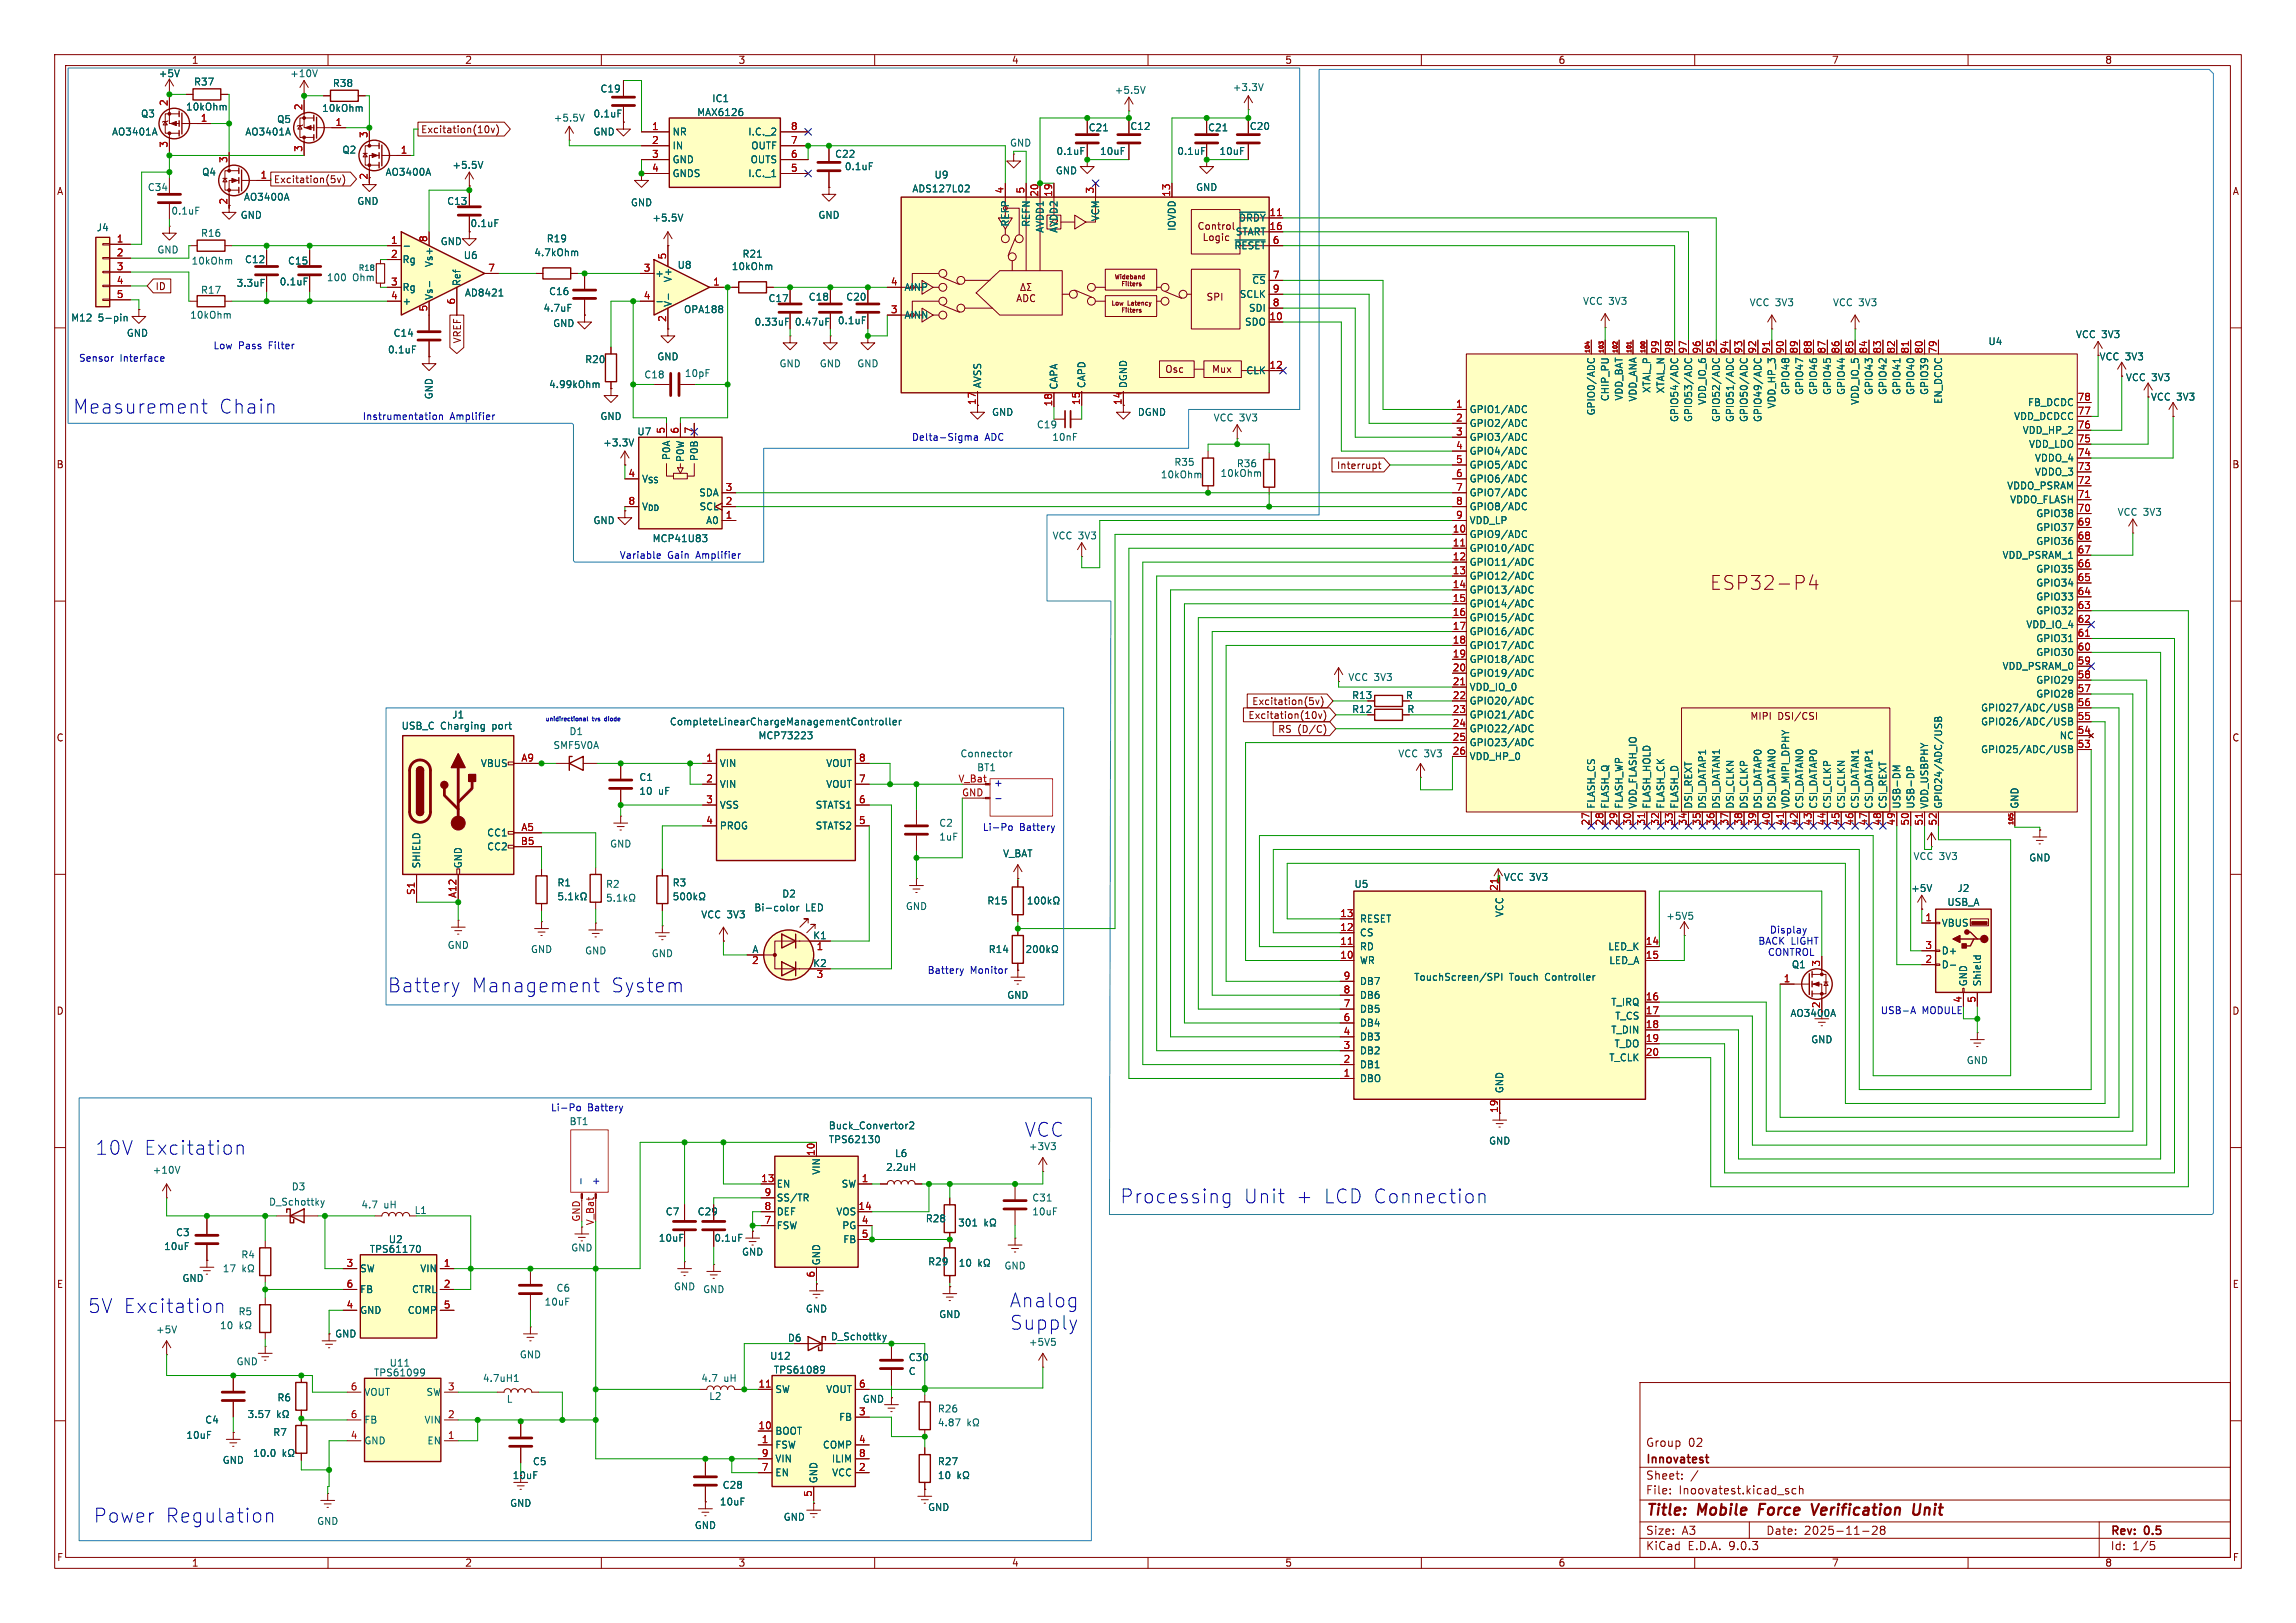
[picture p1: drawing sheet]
<svg xmlns="http://www.w3.org/2000/svg" width="420mm" height="297mm" viewBox="0 0 420 297" stroke-linecap="round" stroke-linejoin="round" font-family="sans-serif">
<defs><g id="words">
<g font-size="3.5" fill="#0000c2">
<text x="13.3" y="75.9">Measurement</text>
<text x="40" y="75.9">Chain</text>
<text x="70.9" y="181.8">Battery</text>
<text x="86.2" y="181.8">Management</text>
<text x="111.7" y="181.8">System</text>
<text x="187.4" y="208.3">VCC</text>
<text x="17.4" y="211.6">10V</text>
<text x="26.3" y="211.6">Excitation</text>
<text x="204.9" y="220.5">Processing</text>
<text x="227.5" y="220.5">Unit</text>
<text x="237" y="220.5">+</text>
<text x="242" y="220.5">LCD Connection</text>
<text x="184.7" y="239.5">Analog</text>
<text x="16.1" y="240.5">5V Excitation</text>
<text x="184.7" y="243.6">Supply</text>
<text x="17.1" y="278.9">Power</text>
<text x="30.2" y="278.9">Regulation</text>
</g>
<text font-size="3.5" fill="#840000" x="312.8" y="108.2">ESP32-P4</text>
<g font-size="2.8" fill="#840000">
<text x="301" y="277.9">Title:</text>
<text x="310.6" y="277.9">Mobile</text>
<text x="322.6" y="277.9">Force</text>
<text x="333.1" y="277.9">Verification</text>
<text x="352.4" y="277.9">Unit</text>
</g>
<g font-size="2.1" fill="#840000">
<text x="301" y="268.2">Innovatest</text>
<text x="301" y="265">Group</text>
<text x="308.8" y="265">02</text>
<text x="301" y="273.7">File:</text>
<text x="301" y="271">Sheet:</text>
<text x="307.1" y="273.7">Inoovatest.kicad_sch</text>
<text x="301" y="281.1">Size:</text>
<text x="307.6" y="281.1">A3</text>
<text x="323" y="281.1">Date:</text>
<text x="330" y="281.1">2025-11-28</text>
<text x="386" y="281.3">Rev:</text>
<text x="392.4" y="281.3">0.5</text>
<text x="301" y="283.9">KiCad</text>
<text x="308.7" y="283.9">E.D.A.</text>
<text x="316.3" y="283.9">9.0.3</text>
<text x="386" y="283.9">Id:</text>
<text x="390.1" y="283.9">1/5</text>
</g>
<g font-size="1.8" fill="#840000">
<text x="35" y="11.9">1</text>
<text x="85" y="11.9">2</text>
<text x="135" y="11.9">3</text>
<text x="185" y="11.9">4</text>
<text x="235" y="11.9">5</text>
<text x="285" y="11.9">6</text>
<text x="335" y="11.9">7</text>
<text x="385" y="11.9">8</text>
<text x="76.9" y="24.6">Excitation(10v)</text>
<text x="10.3" y="35.9">A</text>
<text x="50" y="33.7">Excitation(5v)</text>
<text x="408.3" y="35.9">A</text>
<text x="41.7" y="37.5" transform="rotate(-90 41.7 37.5)">2</text>
<text x="28.4" y="53.3">ID</text>
<text x="220.1" y="55.2">SPI</text>
<text x="84.5" y="62.9" transform="rotate(-90 84.5 62.9)">VREF</text>
<text x="213.1" y="68.4">Osc</text>
<text x="221.6" y="68.4">Mux</text>
<text x="384" y="66.1">VCC 3V3</text>
<text x="178.6" y="74.2" transform="rotate(-90 178.6 74.2)">17</text>
<text x="205.2" y="74.2" transform="rotate(-90 205.2 74.2)">14</text>
<text x="393.4" y="73.5">VCC 3V3</text>
<text x="10.3" y="85.9">B</text>
<text x="244.5" y="86">Interrupt</text>
<text x="408.2" y="85.9">B</text>
<text x="228.3" y="131.8">Excitation(10v)</text>
<text x="229" y="129.2">Excitation(5v)</text>
<text x="320.1" y="131.9">MIPI</text>
<text x="325.2" y="131.9">DSI/CSI</text>
<text x="10.3" y="135.9">C</text>
<text x="233.7" y="134.3">RS (D/C)</text>
<text x="408.2" y="135.9">C</text>
<text x="274.1" y="163.1" transform="rotate(-90 274.1 163.1)">21</text>
<text x="10.3" y="185.9">D</text>
<text x="408.2" y="185.9">D</text>
<text x="274.1" y="203.7" transform="rotate(-90 274.1 203.7)">19</text>
<text x="10.3" y="235.9">E</text>
<text x="408.3" y="235.9">E</text>
<text x="93.7" y="270.9">10uF</text>
<text x="10.3" y="285.9">F</text>
<text x="35" y="286.9">1</text>
<text x="85" y="286.9">2</text>
<text x="135" y="286.9">3</text>
<text x="185" y="286.9">4</text>
<text x="235" y="286.9">5</text>
<text x="285" y="286.9">6</text>
<text x="335" y="286.9">7</text>
<text x="385" y="286.9">8</text>
<text x="408.3" y="285.9">F</text>
</g>
<g font-size="1.8" fill="#006464">
<text x="29" y="14.3">+5V</text>
<text x="35.4" y="15.8">R37</text>
<text x="53" y="14.3">+10V</text>
<text x="60.8" y="16.1">R38</text>
<text x="109.7" y="17.1">C19</text>
<text x="203.8" y="17.4">+5.5V</text>
<text x="225.4" y="16.9">+3.3V</text>
<text x="25.7" y="21.7">Q3</text>
<text x="33.9" y="20.4">10kOhm</text>
<text x="50.6" y="22.7">Q5</text>
<text x="58.8" y="20.7">10kOhm</text>
<text x="101.2" y="22.5">+5.5V</text>
<text x="108.5" y="21.7">0.1uF</text>
<text x="127.4" y="21.4">MAX6126</text>
<text x="130.2" y="18.9">IC1</text>
<text x="206.7" y="24">C12</text>
<text x="228.5" y="24">C20</text>
<text x="20.4" y="25">AO3401A</text>
<text x="44.8" y="25">AO3401A</text>
<text x="62.5" y="28.3">Q2</text>
<text x="108.5" y="25">GND</text>
<text x="122.9" y="25">NR</text>
<text x="122.9" y="27.5">IN</text>
<text x="136.8" y="25">I.C._2</text>
<text x="137.3" y="27.5">OUTF</text>
<text x="152.7" y="29.1">C22</text>
<text x="184.7" y="27">GND</text>
<text x="193.2" y="28.5">0.1uF</text>
<text x="199" y="24.2">C21</text>
<text x="201.1" y="28.5">10uF</text>
<text x="215.3" y="28.5">0.1uF</text>
<text x="220.9" y="24.2">C21</text>
<text x="223" y="28.5">10uF</text>
<text x="26.9" y="35.2">C34</text>
<text x="36.9" y="32.4">Q4</text>
<text x="70.4" y="32.4">AO3400A</text>
<text x="82.7" y="31.1">+5.5V</text>
<text x="122.9" y="30.1">GND</text>
<text x="122.9" y="32.6">GNDS</text>
<text x="136.8" y="32.6">I.C._1</text>
<text x="137.2" y="30.1">OUTS</text>
<text x="154.4" y="31.3">0.1uF</text>
<text x="166.8" y="35.4">ADS127L02</text>
<text x="170.8" y="32.9">U9</text>
<text x="193" y="32.1">GND</text>
<text x="218.7" y="35.2">GND</text>
<text x="31.3" y="39.5">0.1uF</text>
<text x="43.9" y="40.2">GND</text>
<text x="44.5" y="36.9">AO3400A</text>
<text x="65.3" y="37.7">GND</text>
<text x="81.7" y="37.7">C13</text>
<text x="86" y="41.8">0.1uF</text>
<text x="115.3" y="37.9">GND</text>
<text x="119.2" y="40.7">+5.5V</text>
<text x="149.6" y="40.2">GND</text>
<text x="184.8" y="41.6" transform="rotate(-90 184.8 41.6)">REFP</text>
<text x="188.6" y="41.6" transform="rotate(-90 188.6 41.6)">REFN</text>
<text x="201.3" y="40.6" transform="rotate(-90 201.3 40.6)">VCM</text>
<text x="226.5" y="40.7">~{DRDY}</text>
<text x="17.6" y="42.5">J4</text>
<text x="28.7" y="46.6">GND</text>
<text x="36.7" y="43.5">R16</text>
<text x="80.5" y="45.1">GND</text>
<text x="84.7" y="47.6">U6</text>
<text x="97.6" y="47.1">4.7kOhm</text>
<text x="99.9" y="44.6">R19</text>
<text x="135.7" y="47.3">R21</text>
<text x="191.1" y="42.7" transform="rotate(-90 191.1 42.7)">AVDD1</text>
<text x="193.6" y="42.7" transform="rotate(-90 193.6 42.7)">AVDD2</text>
<text x="215.2" y="42.3" transform="rotate(-90 215.2 42.3)">IOVDD</text>
<text x="225.7" y="45.8">~{RESET}</text>
<text x="225.9" y="43.3">START</text>
<text x="35" y="48.6">10kOhm</text>
<text x="36.7" y="53.9">R17</text>
<text x="43.2" y="52.7">3.3uF</text>
<text x="44.7" y="48.4">C12</text>
<text x="51.1" y="52.4">0.1uF</text>
<text x="52.6" y="48.6">C15</text>
<text x="59.7" y="51.7">100</text>
<text x="64.5" y="51.7">Ohm</text>
<text x="73.5" y="48.4">Rg</text>
<text x="73.5" y="53.4">Rg</text>
<text x="79.3" y="49" transform="rotate(-90 79.3 49)">Vs+</text>
<text x="84.4" y="52.5" transform="rotate(-90 84.4 52.5)">Ref</text>
<text x="119.8" y="50.9">+</text>
<text x="123" y="51.8" transform="rotate(-90 123 51.8)">V+</text>
<text x="123.9" y="49.4">U8</text>
<text x="133.8" y="49.6">10kOhm</text>
<text x="165.4" y="53.4">AINP</text>
<text x="229" y="52.2">~{CS}</text>
<text x="12.9" y="59">M12</text>
<text x="18" y="59">5-pin</text>
<text x="34.7" y="58.5">10kOhm</text>
<text x="73.5" y="56">+</text>
<text x="79.3" y="55" transform="rotate(-90 79.3 55)">Vs-</text>
<text x="84.9" y="54.5">AD8421</text>
<text x="99.3" y="57.3">4.7uF</text>
<text x="100.3" y="54.2">C16</text>
<text x="123" y="56.3" transform="rotate(-90 123 56.3)">V-</text>
<text x="125" y="57.5">OPA188</text>
<text x="137.9" y="59.8">0.33uF</text>
<text x="140.5" y="55.5">C17</text>
<text x="145.3" y="59.8">0.47uF</text>
<text x="147.8" y="55.2">C18</text>
<text x="153.2" y="59.5">0.1uF</text>
<text x="154.7" y="55.2">C20</text>
<text x="165.4" y="58.5">AINN</text>
<text x="226.7" y="54.7">SCLK</text>
<text x="227.6" y="59.8">SDO</text>
<text x="228.4" y="57.3">SDI</text>
<text x="289.5" y="56">VCC 3V3</text>
<text x="320" y="56.2">VCC 3V3</text>
<text x="335.2" y="56.2">VCC 3V3</text>
<text x="23.1" y="61.8">GND</text>
<text x="70.9" y="64.9">0.1uF</text>
<text x="71.9" y="61.8">C14</text>
<text x="101.1" y="60">GND</text>
<text x="363.6" y="63.3">U4</text>
<text x="379.6" y="62.1">VCC 3V3</text>
<text x="100.3" y="71.2">4.99kOhm</text>
<text x="106.9" y="66.6">R20</text>
<text x="117.8" y="69.4">C18</text>
<text x="120.1" y="66.1">GND</text>
<text x="125.2" y="69.2">10pF</text>
<text x="142.5" y="67.4">GND</text>
<text x="149.9" y="67.4">GND</text>
<text x="156.7" y="67.4">GND</text>
<text x="179.7" y="71.1" transform="rotate(-90 179.7 71.1)">AVSS</text>
<text x="193.6" y="71.4" transform="rotate(-90 193.6 71.4)">CAPA</text>
<text x="198.7" y="71.1" transform="rotate(-90 198.7 71.1)">CAPD</text>
<text x="206.3" y="71.1" transform="rotate(-90 206.3 71.1)">DGND</text>
<text x="227.9" y="68.7">CLK</text>
<text x="388.8" y="70">VCC 3V3</text>
<text x="79.3" y="73.2" transform="rotate(-90 79.3 73.2)">GND</text>
<text x="109.7" y="77.1">GND</text>
<text x="181.4" y="76.3">GND</text>
<text x="208" y="76.3">DGND</text>
<text x="221.9" y="77.3">VCC 3V3</text>
<text x="268.7" y="75.8">GPIO1/ADC</text>
<text x="291.9" y="76.1" transform="rotate(-90 291.9 76.1)">GPIO0/ADC</text>
<text x="294.5" y="73.5" transform="rotate(-90 294.5 73.5)">CHIP_PU</text>
<text x="297" y="73.4" transform="rotate(-90 297 73.4)">VDD_BAT</text>
<text x="299.6" y="73.6" transform="rotate(-90 299.6 73.6)">VDD_ANA</text>
<text x="302.1" y="72" transform="rotate(-90 302.1 72)">XTAL_P</text>
<text x="304.6" y="72.1" transform="rotate(-90 304.6 72.1)">XTAL_N</text>
<text x="307.2" y="77.3" transform="rotate(-90 307.2 77.3)">GPIO54/ADC</text>
<text x="309.7" y="77.3" transform="rotate(-90 309.7 77.3)">GPIO53/ADC</text>
<text x="312.3" y="74.2" transform="rotate(-90 312.3 74.2)">VDD_IO_6</text>
<text x="314.8" y="77.3" transform="rotate(-90 314.8 77.3)">GPIO52/ADC</text>
<text x="317.3" y="77.3" transform="rotate(-90 317.3 77.3)">GPIO51/ADC</text>
<text x="319.9" y="77.3" transform="rotate(-90 319.9 77.3)">GPIO50/ADC</text>
<text x="322.4" y="77.3" transform="rotate(-90 322.4 77.3)">GPIO49/ADC</text>
<text x="325" y="74.9" transform="rotate(-90 325 74.9)">VDD_HP_3</text>
<text x="327.5" y="72.4" transform="rotate(-90 327.5 72.4)">GPIO48</text>
<text x="330" y="72.4" transform="rotate(-90 330 72.4)">GPIO47</text>
<text x="332.6" y="72.4" transform="rotate(-90 332.6 72.4)">GPIO46</text>
<text x="335.1" y="72.4" transform="rotate(-90 335.1 72.4)">GPIO45</text>
<text x="337.7" y="72.4" transform="rotate(-90 337.7 72.4)">GPIO44</text>
<text x="340.2" y="74.2" transform="rotate(-90 340.2 74.2)">VDD_IO_5</text>
<text x="342.7" y="72.4" transform="rotate(-90 342.7 72.4)">GPIO43</text>
<text x="345.3" y="72.4" transform="rotate(-90 345.3 72.4)">GPIO42</text>
<text x="347.8" y="72.4" transform="rotate(-90 347.8 72.4)">GPIO41</text>
<text x="350.4" y="72.4" transform="rotate(-90 350.4 72.4)">GPIO40</text>
<text x="352.9" y="72.4" transform="rotate(-90 352.9 72.4)">GPIO39</text>
<text x="355.4" y="74" transform="rotate(-90 355.4 74)">EN_DCDC</text>
<text x="368.3" y="77.1">VDD_DCDCC</text>
<text x="370.9" y="74.5">FB_DCDC</text>
<text x="110.2" y="81.9">+3.3V</text>
<text x="116.5" y="79.9">U7</text>
<text x="189.6" y="78.6">C19</text>
<text x="192.4" y="80.9">10nF</text>
<text x="268.7" y="78.3">GPIO2/ADC</text>
<text x="268.7" y="80.9">GPIO3/ADC</text>
<text x="268.7" y="83.4">GPIO4/ADC</text>
<text x="369.9" y="79.6">VDD_HP_2</text>
<text x="371" y="82.1">VDD_LDO</text>
<text x="117.3" y="88.5">V_{SS}</text>
<text x="122.8" y="84.3" transform="rotate(-90 122.8 84.3)">P0A</text>
<text x="125.3" y="84.7" transform="rotate(-90 125.3 84.7)">P0W</text>
<text x="127.9" y="84.5" transform="rotate(-90 127.9 84.5)">P0B</text>
<text x="212.2" y="87.7">10kOhm</text>
<text x="214.7" y="85.4">R35</text>
<text x="223.2" y="87.5">10kOhm</text>
<text x="226.1" y="85.7">R36</text>
<text x="268.7" y="86">GPIO5/ADC</text>
<text x="268.7" y="88.5">GPIO6/ADC</text>
<text x="367.1" y="89.8">VDDO_PSRAM</text>
<text x="372.1" y="84.7">VDDO_4</text>
<text x="372.1" y="87.2">VDDO_3</text>
<text x="117.3" y="93.6">V_{DD}</text>
<text x="127.8" y="91">SDA</text>
<text x="127.9" y="93.6">SCL</text>
<text x="268.7" y="91">GPIO7/ADC</text>
<text x="268.7" y="93.6">GPIO8/ADC</text>
<text x="367.6" y="92.3">VDDO_FLASH</text>
<text x="372.4" y="94.8">GPIO38</text>
<text x="387.3" y="94.6">VCC 3V3</text>
<text x="108.5" y="96.1">GND</text>
<text x="119.3" y="99.4">MCP41U83</text>
<text x="129.1" y="96.1">A0</text>
<text x="192.4" y="98.9">VCC 3V3</text>
<text x="268.7" y="98.7">GPIO9/ADC</text>
<text x="268.7" y="101.2">GPIO10/ADC</text>
<text x="268.7" y="96.1">VDD_LP</text>
<text x="372.4" y="97.4">GPIO37</text>
<text x="372.4" y="99.9">GPIO36</text>
<text x="268.7" y="103.7">GPIO11/ADC</text>
<text x="268.7" y="106.3">GPIO12/ADC</text>
<text x="366.2" y="102.5">VDD_PSRAM_1</text>
<text x="372.4" y="105">GPIO35</text>
<text x="372.4" y="107.5">GPIO34</text>
<text x="268.7" y="108.8">GPIO13/ADC</text>
<text x="268.7" y="111.4">GPIO14/ADC</text>
<text x="268.7" y="113.9">GPIO15/ADC</text>
<text x="372.4" y="110.1">GPIO33</text>
<text x="372.4" y="112.6">GPIO32</text>
<text x="268.7" y="116.4">GPIO16/ADC</text>
<text x="268.7" y="119">GPIO17/ADC</text>
<text x="370.6" y="115.2">VDD_IO_4</text>
<text x="372.4" y="117.7">GPIO31</text>
<text x="246.5" y="124.8">VCC 3V3</text>
<text x="268.7" y="121.5">GPIO18/ADC</text>
<text x="268.7" y="124.1">GPIO19/ADC</text>
<text x="366.2" y="122.8">VDD_PSRAM_0</text>
<text x="372.4" y="120.2">GPIO30</text>
<text x="372.4" y="125.3">GPIO29</text>
<text x="82.6" y="131.7">J1</text>
<text x="247.2" y="130.7">R12</text>
<text x="247.2" y="128.1">R13</text>
<text x="257.1" y="128.1">R</text>
<text x="257.3" y="130.7">R</text>
<text x="268.7" y="126.6">VDD_IO_0</text>
<text x="268.7" y="129.1">GPIO20/ADC</text>
<text x="268.7" y="131.7">GPIO21/ADC</text>
<text x="362.3" y="130.4">GPIO27/ADC/USB</text>
<text x="372.4" y="127.9">GPIO28</text>
<text x="73.4" y="133.7">USB_C</text>
<text x="80.6" y="133.7">Charging</text>
<text x="90.2" y="133.7">port</text>
<text x="101.1" y="137.3">SMF5V0A</text>
<text x="104.1" y="134.7">D1</text>
<text x="122.4" y="132.9">CompleteLinearChargeManagementController</text>
<text x="138.6" y="135.5">MCP73223</text>
<text x="268.7" y="134.2">GPIO22/ADC</text>
<text x="268.7" y="136.8">GPIO23/ADC</text>
<text x="362.3" y="132.9">GPIO26/ADC/USB</text>
<text x="376.7" y="135.5">NC</text>
<text x="87.9" y="140.6">VBUS</text>
<text x="116.8" y="143.1">C1</text>
<text x="131.6" y="140.6">VIN</text>
<text x="151" y="140.6">VOUT</text>
<text x="175.6" y="138.8">Connector</text>
<text x="178.6" y="141.3">BT1</text>
<text x="255.7" y="138.8">VCC 3V3</text>
<text x="268.7" y="139.3">VDD_HP_0</text>
<text x="362.3" y="138">GPIO25/ADC/USB</text>
<text x="116.8" y="145.6">10</text>
<text x="120.4" y="145.6">uF</text>
<text x="131.6" y="144.4">VIN</text>
<text x="131.6" y="148.2">VSS</text>
<text x="149.1" y="148.2">STATS1</text>
<text x="151" y="144.4">VOUT</text>
<text x="291.9" y="148.1" transform="rotate(-90 291.9 148.1)">FLASH_CS</text>
<text x="294.5" y="148.1" transform="rotate(-90 294.5 148.1)">FLASH_Q</text>
<text x="297" y="148.1" transform="rotate(-90 297 148.1)">FLASH_WP</text>
<text x="299.6" y="148.1" transform="rotate(-90 299.6 148.1)">VDD_FLASH_IO</text>
<text x="302.1" y="148.1" transform="rotate(-90 302.1 148.1)">FLASH_HOLD</text>
<text x="304.6" y="148.1" transform="rotate(-90 304.6 148.1)">FLASH_CK</text>
<text x="307.2" y="148.1" transform="rotate(-90 307.2 148.1)">FLASH_D</text>
<text x="309.7" y="148.1" transform="rotate(-90 309.7 148.1)">DSI_REXT</text>
<text x="312.3" y="148.1" transform="rotate(-90 312.3 148.1)">DSI_DATAP1</text>
<text x="314.8" y="148.1" transform="rotate(-90 314.8 148.1)">DSI_DATAN1</text>
<text x="317.3" y="148.1" transform="rotate(-90 317.3 148.1)">DSI_CLKN</text>
<text x="319.9" y="148.1" transform="rotate(-90 319.9 148.1)">DSI_CLKP</text>
<text x="322.4" y="148.1" transform="rotate(-90 322.4 148.1)">DSI_DATAP0</text>
<text x="325" y="148.1" transform="rotate(-90 325 148.1)">DSI_DATAN0</text>
<text x="327.5" y="148.1" transform="rotate(-90 327.5 148.1)">VDD_MIPI_DPHY</text>
<text x="330" y="148.1" transform="rotate(-90 330 148.1)">CSI_DATAN0</text>
<text x="332.6" y="148.1" transform="rotate(-90 332.6 148.1)">CSI_DATAP0</text>
<text x="335.1" y="148.1" transform="rotate(-90 335.1 148.1)">CSI_CLKP</text>
<text x="337.7" y="148.1" transform="rotate(-90 337.7 148.1)">CSI_CLKN</text>
<text x="340.2" y="148.1" transform="rotate(-90 340.2 148.1)">CSI_DATAN1</text>
<text x="342.7" y="148.1" transform="rotate(-90 342.7 148.1)">CSI_DATAP1</text>
<text x="345.3" y="148.1" transform="rotate(-90 345.3 148.1)">CSI_REXT</text>
<text x="347.8" y="148.1" transform="rotate(-90 347.8 148.1)">USB-DM</text>
<text x="350.4" y="148.1" transform="rotate(-90 350.4 148.1)">USB-DP</text>
<text x="352.9" y="148.1" transform="rotate(-90 352.9 148.1)">VDD_USBPHY</text>
<text x="355.4" y="148.1" transform="rotate(-90 355.4 148.1)">GPIO24/ADC/USB</text>
<text x="369.4" y="148.1" transform="rotate(-90 369.4 148.1)">GND</text>
<text x="89" y="153.3">CC1</text>
<text x="89" y="155.8">CC2</text>
<text x="111.5" y="155.3">GND</text>
<text x="131.6" y="152">PROG</text>
<text x="149.1" y="152">STATS2</text>
<text x="171.7" y="151.5">C2</text>
<text x="171.7" y="154">1uF</text>
<text x="77.1" y="159" transform="rotate(-90 77.1 159)">SHIELD</text>
<text x="84.7" y="159" transform="rotate(-90 84.7 159)">GND</text>
<text x="183.4" y="157.1">V_BAT</text>
<text x="275" y="161.4">VCC 3V3</text>
<text x="349.9" y="157.6">VCC 3V3</text>
<text x="371.1" y="157.8">GND</text>
<text x="101.9" y="162.4">R1</text>
<text x="110.8" y="162.7">R2</text>
<text x="122.9" y="162.4">R3</text>
<text x="137.9" y="167">Bi-color</text>
<text x="143" y="164.4">D2</text>
<text x="147.3" y="167">LED</text>
<text x="165.6" y="166.7">GND</text>
<text x="180.5" y="165.7">R15</text>
<text x="247.7" y="162.7">U5</text>
<text x="275.2" y="167.9" transform="rotate(-90 275.2 167.9)">VCC</text>
<text x="349.5" y="163.4">+5V</text>
<text x="356.1" y="166">USB_A</text>
<text x="358" y="163.4">J2</text>
<text x="81.8" y="173.8">GND</text>
<text x="128.2" y="168.2">VCC 3V3</text>
<text x="148.6" y="172">K1</text>
<text x="248.7" y="171.6">CS</text>
<text x="248.7" y="169">RESET</text>
<text x="304.7" y="168.5">+5V5</text>
<text x="355.1" y="169.8">VBUS</text>
<text x="97" y="174.6">GND</text>
<text x="106.9" y="174.9">GND</text>
<text x="119.1" y="175.4">GND</text>
<text x="137.5" y="174.5">A</text>
<text x="148.6" y="177">K2</text>
<text x="180.8" y="174.6">R14</text>
<text x="248.7" y="176.6">WR</text>
<text x="248.7" y="174.1">RD</text>
<text x="258.6" y="179.7">TouchScreen/SPI</text>
<text x="276.1" y="179.7">Touch</text>
<text x="282.8" y="179.7">Controller</text>
<text x="294.1" y="174.1">LED_K</text>
<text x="294.3" y="176.6">LED_A</text>
<text x="327.7" y="177.4">Q1</text>
<text x="355.1" y="174.9">D+</text>
<text x="355.1" y="177.4">D-</text>
<text x="184.1" y="183">GND</text>
<text x="248.7" y="185.5">DB5</text>
<text x="248.7" y="183">DB6</text>
<text x="248.7" y="180.4">DB7</text>
<text x="294.6" y="184.3">T_IRQ</text>
<text x="360" y="180.6" transform="rotate(-90 360 180.6)">GND</text>
<text x="362.6" y="180.6" transform="rotate(-90 362.6 180.6)">Shield</text>
<text x="248.7" y="190.6">DB3</text>
<text x="248.7" y="188.1">DB4</text>
<text x="294.6" y="189.3">T_DIN</text>
<text x="295.2" y="191.9">T_DO</text>
<text x="295.4" y="186.8">T_CS</text>
<text x="327.4" y="186.3">AO3400A</text>
<text x="331.2" y="191.1">GND</text>
<text x="248.7" y="195.7">DB1</text>
<text x="248.7" y="193.1">DB2</text>
<text x="294.3" y="194.4">T_CLK</text>
<text x="359.7" y="194.9">GND</text>
<text x="248.7" y="198.2">DBO</text>
<text x="275.2" y="200.2" transform="rotate(-90 275.2 200.2)">GND</text>
<text x="104.1" y="206.1">BT1</text>
<text x="151.5" y="206.9">Buck_Convertor2</text>
<text x="151.5" y="209.4">TPS62130</text>
<text x="272.3" y="209.7">GND</text>
<text x="27.8" y="215">+10V</text>
<text x="150.2" y="215.1" transform="rotate(-90 150.2 215.1)">VIN</text>
<text x="162" y="214.5">2.2uH</text>
<text x="163.6" y="211.9">L6</text>
<text x="188.1" y="210.7">+3V3</text>
<text x="49.1" y="220.8">D_Schottky</text>
<text x="53.3" y="218">D3</text>
<text x="66" y="221.3">4.7</text>
<text x="70.2" y="221.3">uH</text>
<text x="142" y="217.5">EN</text>
<text x="142" y="220.1">SS/TR</text>
<text x="153.9" y="217.5">SW</text>
<text x="188.7" y="220.1">C31</text>
<text x="32.1" y="226.4">C3</text>
<text x="71" y="227.7">U2</text>
<text x="75.7" y="222.4">L1</text>
<text x="120.4" y="227.4">10uF</text>
<text x="121.7" y="222.6">C7</text>
<text x="127.5" y="222.6">C29</text>
<text x="130.6" y="227.4">0.1uF</text>
<text x="142" y="222.6">DEF</text>
<text x="142" y="225.1">FSW</text>
<text x="152.9" y="222.6">VOS</text>
<text x="154" y="225.1">PG</text>
<text x="154.2" y="227.7">FB</text>
<text x="169.2" y="223.9">R28</text>
<text x="188.7" y="222.6">10uF</text>
<text x="29.9" y="229">10uF</text>
<text x="44" y="230.5">R4</text>
<text x="65.8" y="233">SW</text>
<text x="67.5" y="229.5">TPS61170</text>
<text x="76.8" y="233">VIN</text>
<text x="104.4" y="229.2">GND</text>
<text x="135.6" y="230">GND</text>
<text x="150.2" y="231.6" transform="rotate(-90 150.2 231.6)">GND</text>
<text x="169.7" y="231.7">R29</text>
<text x="183.6" y="232.5">GND</text>
<text x="33.3" y="234.8">GND</text>
<text x="65.8" y="236.8">FB</text>
<text x="75.3" y="236.8">CTRL</text>
<text x="99.5" y="239.1">10uF</text>
<text x="101.7" y="236.6">C6</text>
<text x="123.2" y="236.3">GND</text>
<text x="128.5" y="236.8">GND</text>
<text x="28.4" y="244.2">+5V</text>
<text x="40.1" y="243.4">10</text>
<text x="43.5" y="240.9">R5</text>
<text x="61.2" y="245">GND</text>
<text x="65.8" y="240.6">GND</text>
<text x="74.5" y="240.6">COMP</text>
<text x="144" y="245.7">D6</text>
<text x="147.3" y="240.4">GND</text>
<text x="151.9" y="245.5">D_Schottky</text>
<text x="171.7" y="241.4">GND</text>
<text x="43.2" y="250">GND</text>
<text x="71.2" y="250.3">U11</text>
<text x="95" y="248.8">GND</text>
<text x="140.8" y="249">U12</text>
<text x="141.5" y="251.6">TPS61089</text>
<text x="166.1" y="249.3">C30</text>
<text x="166.1" y="251.8">C</text>
<text x="188.1" y="246.5">+5V5</text>
<text x="50.6" y="256.6">R6</text>
<text x="66.5" y="255.6">VOUT</text>
<text x="68.3" y="252.1">TPS61099</text>
<text x="77.9" y="255.6">SW</text>
<text x="88.2" y="253.1">4.7uH1</text>
<text x="92.6" y="256.9">L</text>
<text x="128.2" y="253.1">4.7</text>
<text x="129.6" y="256.4">L2</text>
<text x="132.4" y="253.1">uH</text>
<text x="141.7" y="255.1">SW</text>
<text x="151" y="255.1">VOUT</text>
<text x="157.7" y="256.9">GND</text>
<text x="34" y="263.5">10uF</text>
<text x="37.4" y="260.7">C4</text>
<text x="49.9" y="263">R7</text>
<text x="66.5" y="260.7">FB</text>
<text x="77.5" y="260.7">VIN</text>
<text x="141.7" y="262.7">BOOT</text>
<text x="153.4" y="260.2">FB</text>
<text x="171.5" y="258.7">R26</text>
<text x="40.6" y="268.1">GND</text>
<text x="66.5" y="264.5">GND</text>
<text x="78.1" y="264.5">EN</text>
<text x="97.4" y="268.3">C5</text>
<text x="141.7" y="265.3">FSW</text>
<text x="141.7" y="267.8">VIN</text>
<text x="150.4" y="265.3">COMP</text>
<text x="152.1" y="267.8">ILIM</text>
<text x="171.5" y="268.3">R27</text>
<text x="93.2" y="275.9">GND</text>
<text x="131.6" y="275.7">10uF</text>
<text x="132.1" y="272.6">C28</text>
<text x="141.7" y="270.4">EN</text>
<text x="149.7" y="271.5" transform="rotate(-90 149.7 271.5)">GND</text>
<text x="152.1" y="270.4">VCC</text>
<text x="57.9" y="279.2">GND</text>
<text x="127" y="280">GND</text>
<text x="143.3" y="278.5">GND</text>
<text x="169.7" y="276.7">GND</text>
</g>
<g font-size="1.8" fill="#a90000">
<text x="30.7" y="19.5" transform="rotate(-90 30.7 19.5)">2</text>
<text x="36.6" y="22.4">1</text>
<text x="55.4" y="20.3" transform="rotate(-90 55.4 20.3)">2</text>
<text x="61.3" y="23.1">1</text>
<text x="119.2" y="23.9">1</text>
<text x="144.6" y="23.9">8</text>
<text x="30.7" y="27.1" transform="rotate(-90 30.7 27.1)">3</text>
<text x="41.7" y="29.9" transform="rotate(-90 41.7 29.9)">3</text>
<text x="55.4" y="27.9" transform="rotate(-90 55.4 27.9)">3</text>
<text x="67.3" y="25.3" transform="rotate(-90 67.3 25.3)">3</text>
<text x="73.2" y="28.2">1</text>
<text x="119.2" y="26.4">2</text>
<text x="119.2" y="29">3</text>
<text x="144.6" y="26.4">7</text>
<text x="144.6" y="29">6</text>
<text x="47.6" y="32.8">1</text>
<text x="67.3" y="33" transform="rotate(-90 67.3 33)">2</text>
<text x="119.2" y="31.5">4</text>
<text x="144.6" y="31.5">5</text>
<text x="183.6" y="35.5" transform="rotate(-90 183.6 35.5)">4</text>
<text x="187.5" y="35.5" transform="rotate(-90 187.5 35.5)">5</text>
<text x="200.2" y="35.5" transform="rotate(-90 200.2 35.5)">3</text>
<text x="190" y="36.1" transform="rotate(-90 190 36.1)">20</text>
<text x="192.5" y="36.1" transform="rotate(-90 192.5 36.1)">19</text>
<text x="214.1" y="36.1" transform="rotate(-90 214.1 36.1)">13</text>
<text x="232.1" y="39.6">11</text>
<text x="21.3" y="44.4">1</text>
<text x="21.3" y="47">2</text>
<text x="71.4" y="44.7">1</text>
<text x="71.4" y="47.2">2</text>
<text x="78.2" y="44.4" transform="rotate(-90 78.2 44.4)">8</text>
<text x="121.9" y="47.6" transform="rotate(-90 121.9 47.6)">5</text>
<text x="232.1" y="42.2">16</text>
<text x="232.7" y="44.7">6</text>
<text x="21.3" y="49.5">3</text>
<text x="21.3" y="52.1">4</text>
<text x="71.4" y="52.3">3</text>
<text x="89.2" y="49.8">7</text>
<text x="117.7" y="49.8">3</text>
<text x="130.4" y="52.3">1</text>
<text x="162.9" y="52.3">4</text>
<text x="232.7" y="51.1">7</text>
<text x="232.7" y="53.6">9</text>
<text x="21.3" y="54.6">5</text>
<text x="71.4" y="54.9">4</text>
<text x="78.2" y="57.1" transform="rotate(-90 78.2 57.1)">5</text>
<text x="83.3" y="55.8" transform="rotate(-90 83.3 55.8)">6</text>
<text x="117.7" y="54.9">4</text>
<text x="121.9" y="59" transform="rotate(-90 121.9 59)">2</text>
<text x="162.9" y="57.4">3</text>
<text x="232.1" y="58.7">10</text>
<text x="232.7" y="56.1">8</text>
<text x="303.5" y="64.8" transform="rotate(-90 303.5 64.8)">99</text>
<text x="306.1" y="64.8" transform="rotate(-90 306.1 64.8)">98</text>
<text x="308.6" y="64.8" transform="rotate(-90 308.6 64.8)">97</text>
<text x="311.1" y="64.8" transform="rotate(-90 311.1 64.8)">96</text>
<text x="313.7" y="64.8" transform="rotate(-90 313.7 64.8)">95</text>
<text x="316.2" y="64.8" transform="rotate(-90 316.2 64.8)">94</text>
<text x="318.8" y="64.8" transform="rotate(-90 318.8 64.8)">93</text>
<text x="321.3" y="64.8" transform="rotate(-90 321.3 64.8)">92</text>
<text x="323.8" y="64.8" transform="rotate(-90 323.8 64.8)">91</text>
<text x="326.4" y="64.8" transform="rotate(-90 326.4 64.8)">90</text>
<text x="328.9" y="64.8" transform="rotate(-90 328.9 64.8)">89</text>
<text x="331.5" y="64.8" transform="rotate(-90 331.5 64.8)">88</text>
<text x="334" y="64.8" transform="rotate(-90 334 64.8)">87</text>
<text x="336.5" y="64.8" transform="rotate(-90 336.5 64.8)">86</text>
<text x="339.1" y="64.8" transform="rotate(-90 339.1 64.8)">85</text>
<text x="341.6" y="64.8" transform="rotate(-90 341.6 64.8)">84</text>
<text x="344.2" y="64.8" transform="rotate(-90 344.2 64.8)">83</text>
<text x="346.7" y="64.8" transform="rotate(-90 346.7 64.8)">82</text>
<text x="349.2" y="64.8" transform="rotate(-90 349.2 64.8)">81</text>
<text x="351.8" y="64.8" transform="rotate(-90 351.8 64.8)">80</text>
<text x="354.3" y="64.8" transform="rotate(-90 354.3 64.8)">79</text>
<text x="232.1" y="67.6">12</text>
<text x="192.5" y="74.5" transform="rotate(-90 192.5 74.5)">18</text>
<text x="197.6" y="74.2" transform="rotate(-90 197.6 74.2)">15</text>
<text x="266.2" y="74.7">1</text>
<text x="266.2" y="77.2">2</text>
<text x="379.9" y="73.4">78</text>
<text x="379.9" y="75.9">77</text>
<text x="121.7" y="79.4" transform="rotate(-90 121.7 79.4)">5</text>
<text x="124.2" y="79.4" transform="rotate(-90 124.2 79.4)">6</text>
<text x="126.7" y="79.4" transform="rotate(-90 126.7 79.4)">7</text>
<text x="266.2" y="79.8">3</text>
<text x="266.2" y="82.3">4</text>
<text x="379.9" y="78.5">76</text>
<text x="379.9" y="81">75</text>
<text x="379.9" y="83.6">74</text>
<text x="114.9" y="87.4">4</text>
<text x="132.6" y="89.9">3</text>
<text x="266.2" y="84.8">5</text>
<text x="266.2" y="87.4">6</text>
<text x="266.2" y="89.9">7</text>
<text x="379.9" y="86.1">73</text>
<text x="379.9" y="88.6">72</text>
<text x="114.9" y="92.5">8</text>
<text x="132.6" y="92.5">2</text>
<text x="132.6" y="95">1</text>
<text x="266.2" y="92.5">8</text>
<text x="266.2" y="95">9</text>
<text x="379.9" y="91.2">71</text>
<text x="379.9" y="93.7">70</text>
<text x="265.6" y="97.5">10</text>
<text x="265.6" y="100.1">11</text>
<text x="379.9" y="96.3">69</text>
<text x="379.9" y="98.8">68</text>
<text x="379.9" y="101.3">67</text>
<text x="265.6" y="102.6">12</text>
<text x="265.6" y="105.2">13</text>
<text x="265.6" y="107.7">14</text>
<text x="379.9" y="103.9">66</text>
<text x="379.9" y="106.4">65</text>
<text x="265.6" y="110.2">15</text>
<text x="265.6" y="112.8">16</text>
<text x="379.9" y="109">64</text>
<text x="379.9" y="111.5">63</text>
<text x="265.6" y="115.3">17</text>
<text x="265.6" y="117.9">18</text>
<text x="379.9" y="114">62</text>
<text x="379.9" y="116.6">61</text>
<text x="379.9" y="119.1">60</text>
<text x="265.6" y="120.4">19</text>
<text x="265.6" y="122.9">20</text>
<text x="265.6" y="125.5">21</text>
<text x="379.9" y="121.7">59</text>
<text x="379.9" y="124.2">58</text>
<text x="265.6" y="128">22</text>
<text x="265.6" y="130.6">23</text>
<text x="379.9" y="126.7">57</text>
<text x="379.9" y="129.3">56</text>
<text x="379.9" y="131.8">55</text>
<text x="265.6" y="133.1">24</text>
<text x="265.6" y="135.6">25</text>
<text x="379.9" y="134.4">54</text>
<text x="379.9" y="136.9">53</text>
<text x="95.3" y="139.4">A9</text>
<text x="129.1" y="139.4">1</text>
<text x="129.1" y="143.3">2</text>
<text x="157" y="139.4">8</text>
<text x="157" y="143.3">7</text>
<text x="175.2" y="143.3">V_Bat</text>
<text x="265.6" y="138.2">26</text>
<text x="129.1" y="147.1">3</text>
<text x="157" y="147.1">6</text>
<text x="175.9" y="145.8">GND</text>
<text x="95.2" y="154.7">B5</text>
<text x="95.3" y="152.1">A5</text>
<text x="129.1" y="150.9">4</text>
<text x="157" y="150.9">5</text>
<text x="290.8" y="151.2" transform="rotate(-90 290.8 151.2)">27</text>
<text x="293.4" y="151.2" transform="rotate(-90 293.4 151.2)">28</text>
<text x="295.9" y="151.2" transform="rotate(-90 295.9 151.2)">29</text>
<text x="298.4" y="151.2" transform="rotate(-90 298.4 151.2)">30</text>
<text x="301" y="151.2" transform="rotate(-90 301 151.2)">31</text>
<text x="303.5" y="151.2" transform="rotate(-90 303.5 151.2)">32</text>
<text x="306.1" y="151.2" transform="rotate(-90 306.1 151.2)">33</text>
<text x="308.6" y="151.2" transform="rotate(-90 308.6 151.2)">34</text>
<text x="311.1" y="151.2" transform="rotate(-90 311.1 151.2)">35</text>
<text x="313.7" y="151.2" transform="rotate(-90 313.7 151.2)">36</text>
<text x="316.2" y="151.2" transform="rotate(-90 316.2 151.2)">37</text>
<text x="318.8" y="151.2" transform="rotate(-90 318.8 151.2)">38</text>
<text x="321.3" y="151.2" transform="rotate(-90 321.3 151.2)">39</text>
<text x="323.8" y="151.2" transform="rotate(-90 323.8 151.2)">40</text>
<text x="326.4" y="151.2" transform="rotate(-90 326.4 151.2)">41</text>
<text x="328.9" y="151.2" transform="rotate(-90 328.9 151.2)">42</text>
<text x="331.5" y="151.2" transform="rotate(-90 331.5 151.2)">43</text>
<text x="334" y="151.2" transform="rotate(-90 334 151.2)">44</text>
<text x="336.5" y="151.2" transform="rotate(-90 336.5 151.2)">45</text>
<text x="339.1" y="151.2" transform="rotate(-90 339.1 151.2)">46</text>
<text x="341.6" y="151.2" transform="rotate(-90 341.6 151.2)">47</text>
<text x="344.2" y="151.2" transform="rotate(-90 344.2 151.2)">48</text>
<text x="346.7" y="151.2" transform="rotate(-90 346.7 151.2)">49</text>
<text x="349.2" y="151.2" transform="rotate(-90 349.2 151.2)">50</text>
<text x="351.8" y="151.2" transform="rotate(-90 351.8 151.2)">51</text>
<text x="354.3" y="151.2" transform="rotate(-90 354.3 151.2)">52</text>
<text x="75.9" y="163.9" transform="rotate(-90 75.9 163.9)">S1</text>
<text x="83.6" y="164.4" transform="rotate(-90 83.6 164.4)">A12</text>
<text x="245.1" y="167.9">13</text>
<text x="245.1" y="173">11</text>
<text x="245.1" y="170.4">12</text>
<text x="300.9" y="173">14</text>
<text x="352.1" y="168.7">1</text>
<text x="352.1" y="173.7">3</text>
<text x="137.5" y="176.7">2</text>
<text x="149.3" y="174.2">1</text>
<text x="149.3" y="179.3">3</text>
<text x="245.1" y="175.5">10</text>
<text x="245.7" y="179.3">9</text>
<text x="300.9" y="175.5">15</text>
<text x="326.2" y="179.8">1</text>
<text x="333" y="177" transform="rotate(-90 333 177)">3</text>
<text x="352.1" y="176.3">2</text>
<text x="245.7" y="184.4">7</text>
<text x="245.7" y="181.9">8</text>
<text x="300.9" y="185.7">17</text>
<text x="300.9" y="183.1">16</text>
<text x="333" y="184.6" transform="rotate(-90 333 184.6)">2</text>
<text x="358.9" y="183.6" transform="rotate(-90 358.9 183.6)">4</text>
<text x="361.4" y="183.6" transform="rotate(-90 361.4 183.6)">5</text>
<text x="245.7" y="189.5">4</text>
<text x="245.7" y="186.9">6</text>
<text x="300.9" y="190.8">19</text>
<text x="300.9" y="188.2">18</text>
<text x="245.7" y="197.1">1</text>
<text x="245.7" y="194.6">2</text>
<text x="245.7" y="192">3</text>
<text x="300.9" y="193.3">20</text>
<text x="149.1" y="211.6" transform="rotate(-90 149.1 211.6)">10</text>
<text x="139.2" y="216.4">13</text>
<text x="139.8" y="218.9">9</text>
<text x="139.8" y="221.5">8</text>
<text x="156.9" y="221.5">14</text>
<text x="157.5" y="216.4">1</text>
<text x="106.2" y="223.7" transform="rotate(-90 106.2 223.7)">GND</text>
<text x="108.7" y="224.3" transform="rotate(-90 108.7 224.3)">V_Bat</text>
<text x="139.8" y="224">7</text>
<text x="157.5" y="224">4</text>
<text x="157.5" y="226.6">5</text>
<text x="63.3" y="231.9">3</text>
<text x="81.1" y="231.9">1</text>
<text x="149.1" y="233.9" transform="rotate(-90 149.1 233.9)">6</text>
<text x="63.3" y="235.7">6</text>
<text x="63.3" y="239.5">4</text>
<text x="81.1" y="235.7">2</text>
<text x="81.1" y="239.5">5</text>
<text x="64.1" y="254.5">6</text>
<text x="81.8" y="254.5">3</text>
<text x="138.6" y="254">11</text>
<text x="157" y="254">6</text>
<text x="64.1" y="259.6">6</text>
<text x="64.1" y="263.4">4</text>
<text x="81.8" y="259.6">2</text>
<text x="81.8" y="263.4">1</text>
<text x="138.6" y="261.6">10</text>
<text x="157" y="259.1">3</text>
<text x="139.2" y="264.2">1</text>
<text x="139.2" y="266.7">9</text>
<text x="139.2" y="269.2">7</text>
<text x="157" y="264.2">4</text>
<text x="157" y="266.7">8</text>
<text x="157" y="269.2">2</text>
<text x="148.6" y="274" transform="rotate(-90 148.6 274)">5</text>
</g>
<g font-size="1.8" fill="#0000c2">
<text x="38.9" y="64.1">Low</text>
<text x="43.6" y="64.1">Pass</text>
<text x="49.3" y="64.1">Filter</text>
<text x="14.4" y="66.4">Sensor</text>
<text x="21.9" y="66.4">Interface</text>
<text x="66.3" y="77.1">Instrumentation</text>
<text x="82.3" y="77.1">Amplifier</text>
<text x="166.7" y="80.9">Delta-Sigma</text>
<text x="180.2" y="80.9">ADC</text>
<text x="113.3" y="102.5">Variable</text>
<text x="122.1" y="102.5">Gain</text>
<text x="127.5" y="102.5">Amplifier</text>
<text x="181.7" y="144.1">+</text>
<text x="179.7" y="152.3">Li-Po</text>
<text x="186.5" y="152.3">Battery</text>
<text x="321.5" y="173.1">BACK</text>
<text x="323.7" y="171">Display</text>
<text x="327.6" y="173.1">LIGHT</text>
<text x="169.6" y="178.4">Battery</text>
<text x="177.5" y="178.4">Monitor</text>
<text x="323.3" y="175.1">CONTROL</text>
<text x="343.9" y="185.8">USB-A</text>
<text x="351.6" y="185.8">MODULE</text>
<text x="100.7" y="203.6">Li-Po</text>
<text x="107.5" y="203.6">Battery</text>
<text x="109.8" y="217" transform="rotate(-90 109.8 217)">+</text>
</g>
<text font-size="1.4" fill="#006464" x="65.5" y="49.8">R18</text>
<g font-size="1.1" fill="#840000">
<text x="201.2" y="51.9">Wideband</text>
<text x="207.7" y="51.9">Filters</text>
</g>
<g font-size="1.1" fill="#a90000">
<text x="290.8" y="64.7" transform="rotate(-90 290.8 64.7)">104</text>
<text x="293.4" y="64.7" transform="rotate(-90 293.4 64.7)">103</text>
<text x="295.9" y="64.7" transform="rotate(-90 295.9 64.7)">102</text>
<text x="298.4" y="64.7" transform="rotate(-90 298.4 64.7)">101</text>
<text x="301" y="64.7" transform="rotate(-90 301 64.7)">100</text>
<text x="368.3" y="151.1" transform="rotate(-90 368.3 151.1)">105</text>
</g>
<g font-size="1.1" fill="#0000c2">
<text x="99.7" y="132.2">unidirectional</text>
<text x="108.4" y="132.2">tvs</text>
<text x="110.9" y="132.2">diode</text>
</g>
</g></defs>
<g fill="none" stroke="#840000" stroke-width=".18">
<path d="M10 10h400v277h-400zM12 12h396v273h-396zM60 10v2M110 10v2M160 10v2M210 10v2M260 10v2M310 10v2M360 10v2M10 60h2M408 60h2M10 110h2"/>
<path d="M408 110h2M10 160h2M408 160h2M10 210h2M173.7 219.2v1.3M408 210h2M172.5 236.7h2.5M173.1 237.4h1.3M173.6 238h.3M173.7 235.5h.1M173.7 225.6v1.2M173.7 227.1v1.2"/>
<path d="M173.7 233.4v1.3M173.7 235.5v1.2M184.4 227.8h2.5M185 228.5h1.3M185.5 229.1h.3M185.7 226.6h.1M185.7 226.6v1.2M300 253h108v32h-108zM10 260h2M300 278.5h108M300 274.5h108M300 268.5h108"/>
<path d="M305.5 273.2v.2M305.5 272.5v.1M307.7 270.5v.2M307.7 269.8v.1M310.6 269.1l-1.3 1.9M320 278.5v3M327.2 273v.3M328.5 272.5l-.4-.1-.3 .3v.4l.1 .2h.6M329.2 272.5l.2-.1 .3 .1 .1 .9M329.2 271.9v1.5M342.5 279.4l.6-.1 .2 .1 .1 .3-1 1.1h1M344.2 279.9l-.3-.3 .3-.3 .5 .1 .1 .2-.3 .3"/>
<path d="M344.2 279.9l-.3 .3 .1 .4 .2 .2 .5-.1 .1-.2-.1-.4-.2-.2M344.2 279.9h.3M384 278.5v6.5M408 260h2M60 285v2M110 285v2M160 285v2M210 285v2M260 285v2M300 281.5h108M310 285v2M340.7 280.2h1.2"/>
<path d="M360 285v2M393.4 282.1h.7M393.5 282.7h.4l.3 .2-.2 .6-.5 .1"/>
</g>
<path d="M322 275.2l-.3 2M331.4 275.2l.4 2 .9-2M350.2 275.2l-.2 1.6 .1 .3a.66 .66 0 0 0 1-.3l.2-1.6" fill="none" stroke="#840000" stroke-width=".4"/>
<path d="M312 266.7h.5M312.2 266.2v1.3l.3 .2" fill="none" stroke="#840000" stroke-width=".3"/>
<path d="M172.7 220.5h2.1v5.1h-2.1zM172.7 228.3h2.1v5.1h-2.1z" fill="none" stroke="#840000" stroke-width=".25"/>
<g fill="none" stroke="#006464" stroke-width=".18">
<path d="M175.5 223.1h.7l-.4 .5 .4 .1v.5l-.2 .2-.5-.2M175.6 231.7h.7M175.6 230.8l.4-.4v1.3M176.9 223.2l.1-.1a.68 .68 0 0 1 .5 .6 .68 .68 0 0 1-.5 .7l-.3-.5zM176.9 230.6l.2-.2a.68 .68 0 0 1 .5 .7 .68 .68 0 0 1-.5 .6l-.3-.5zM177.9 224.4h.8M177.9 223.4l.4-.3v1.3M179.1 230.4v1.3M179.2 231.2l.3 .5M179.5 230.9l-.4 .5M180 231.7h.3v-.2a.54 .54 0 0 1-.2-.8 .54 .54 0 0 1 .7-.2 .58 .58 0 0 1-.1 1v.2h.3M180.2 223.1v1.3"/>
<path d="M180.3 223.9l.4 .5M180.7 223.5l-.5 .5M181.1 224.4h.3v-.3a.54 .54 0 0 1-.2-.7 .54 .54 0 0 1 .7-.3 .58 .58 0 0 1-.1 1v.3h.3"/>
</g>
<path d="M164.8 36.1h67.4v35.8h-67.4z" fill="#ffffc2"/>
<path d="M164.8 36.1h67.4v35.8h-67.4zM147.8 244.6l2.6 1.3-2.6 1.2zM151 245.2v-.6h-.6v2.5h-.7v-.6" fill="none" stroke="#840000" stroke-width=".25"/>
<g fill="none" stroke="#840000" stroke-width=".18">
<path d="M114 14.7v2.8M114 19.6v2.8M41.9 37.6v1.3h1.3l-1.3 1.2-1.3-1.2h1.3M182.6 39.9h2.6l-1.3 2zM183.9 38.1h2.5v4.8M183.9 33.5v6.4M187.7 33.5v16M190.2 33.5v16M191.5 39.4h2.6v2.5h-2.6zM192.8 33.5v5.9M196.6 39.4l2 1.2-2 1.3zM200.4 33.5v7.1h-1.8"/>
<path d="M214.4 33.5v2.6M217.9 38.4h8.9v8.1h-8.9zM226.8 39.9h7.9M78.5 57.7v2.8M151.9 52.6v2.8M151.9 57.4v2.8M162.3 52.6h6.4M162.3 57.7h6.4M168.7 51.3l2 1.3-2 1.2zM168.7 56.4l2 1.3-2 1.2zM170.7 52.6h1M170.7 57.7h1"/>
<path d="M171.7 50h-4.8v2.6M171.7 55.1h-4.8v2.6M172.5 50.8l3 1.3M172.5 55.9l3 1.3M176.5 51.3h4.6M176.5 56.4h5.1M178.6 53.6l4.3-4.1h11.4v8.2h-11.4zM183.9 41.9v1M185.2 47.8v1.7M185.7 43.7l-1.3 3M186 55.2l.4-1.3 .5 1.3M186.1 54.8h.6"/>
<path d="M187.1 51.9l.5 1.3h-.9zM187.3 53.9a.64 .64 0 0 1 .7 .7 .64 .64 0 0 1-.7 .6zM188.6 51.9h-.7l.4 .6-.4 .7h.7M189.3 54a.6 .6 0 0 0-.9 .5 .6 .6 0 0 0 .6 .7l.3-.1M192.7 40.2l-.6 1M194.1 40.6h2.5M194.3 53.8h1.3M196.6 53.1l3 1.3M200.4 52.6h1.8M200.4 55.1h1.8M202.2 49.3h9.4v3.8h-9.4zM202.2 54.1h9.4v3.8h-9.4z"/>
<path d="M203.5 55.1v.8h.4M204 50.2l.2 .8 .2-.5 .1 .5 .2-.8M204.2 55.4h.3v.4h-.3zM204.8 55.3l.2 .6 .1-.4 .2 .4 .1-.6M205 50.2v.1M205 50.5v.5M205.3 56.7h.3M205.7 56.3h-.4v.8M205.7 50.2v.8M205.7 50.5h-.3v.4M206 56.3v.1M206 56.6v.5"/>
<path d="M206.1 50.8l.4-.1-.1-.2h-.3v.4M206.3 55.1v.8h.4M206.4 56.3v.7l.1 .1M206.7 51.8h.3M206.7 56.6h.3M206.8 50.5h.2l.2 .1-.1 .4h-.3M206.8 50.2v.8M206.8 51.5v.7l.2 .1M206.8 56.3v.7l.2 .1M207 55.4h.3v.4l-.2 .1-.1-.3 .3-.1M207.2 56.9l.4-.1v-.2l-.4 .1 .1 .4h.3M207.5 51.8l-.3 .1 .1 .4h.2"/>
<path d="M207.5 50.5h.3l.1 .5M207.6 55.3h.3M207.6 52h-.4M207.7 55.1v.6l.2 .2M207.9 50.7l-.4 .1M207.9 56.6v.5M208.1 55.6l.4-.1v-.1h-.4l.1 .4h.3M208.2 56.6l-.3 .2M208.2 50.6l.4-.1v.5M208.2 50.5v.5M208.7 56.6l-.3 .1 .3 .2v.2h-.3M208.9 55.4h.3v.5"/>
<path d="M208.9 55.3v.6M209.3 50.5h-.3l-.1 .4M209.3 50.2v.8M209.9 55.4l-.2-.1-.2 .2 .1 .3h.3M210.2 55.3l.2 .6M210.4 55.9l-.2 .2M210.6 55.3l-.2 .6M211.6 52.6h.7M211.6 55.1h.7M213.1 53.3l3.1 1.3M217.2 53.8h.7M217.9 49.3h8.9v10.9h-8.9z"/>
<path d="M220.1 40.8a.6 .6 0 0 0-.9 .4 .6 .6 0 0 0 .6 .8l.3-.1M220.3 42.7v1.3h.6M220.6 41.2l.2-.1 .4 .1v.5l-.1 .2-.3 .1-.2-.1zM221.3 43.3l.2-.1 .4 .1v.5l-.1 .2h-.3l-.2-.1zM221.8 41.2l.2-.1 .3 .1v.8M221.8 41.1v.9M222.7 41.1h.5M222.9 40.7v1.1l.3 .2M223 43.2h-.3l-.3 .2 .1 .6h.5M223 43.2v1l-.2 .2h-.3M223.5 53.7v1.2M223.6 42.7v.2"/>
<path d="M223.6 43.2v.8M223.7 41.1v.9M224 41.1l-.3 .3M224.4 41.2l.2-.1 .4 .1v.5l-.1 .2-.3 .1-.2-.1zM224.8 43.2h-.4l-.2 .2 .1 .6h.5M225.6 40.7v1.1M226.8 42.4h7.9M226.8 45h7.9M232.2 51.3h2.5M232.2 56.4h2.5M232.2 53.8h2.5M232.2 58.9h2.5"/>
<path d="M78.5 62.5v2.8M178.8 71.6v2.6M192.8 71.9v2.5M197.9 71.6v2.6M205.5 71.6v2.6M212.1 66h6.3v3.1h-6.3zM218.4 67.6h1.8M220.2 66h6.9v3.1h-6.9zM227.1 67.8h7.6M132.3 172.2h.1M132.3 169.7l-.7 1.2M132.3 169.7l.8 1.2"/>
<path d="M132.3 169.7v2.5M106.4 219.7v3.8M109 219.7v3.8M97 232.2v2.7M97 237v2.8M105.2 225.8h2.5M105.8 226.4h1.3M106.3 227.1h.3M106.4 224.5h.1M106.4 224.5v1.3M145.3 245.9h7.6M163.1 245.9v2.8"/>
<path d="M163.1 250.7v2.8"/>
<circle cx="172.5" cy="52.6" r=".72"/>
<circle cx="172.5" cy="57.7" r=".72"/>
<circle cx="172.5" cy="50" r=".72"/>
<circle cx="172.5" cy="55.1" r=".72"/>
<circle cx="175.8" cy="56.4" r=".72"/>
<circle cx="175.8" cy="51.3" r=".72"/>
<circle cx="183.9" cy="43.7" r=".72"/>
<circle cx="185.2" cy="47" r=".72"/>
<circle cx="186.4" cy="43.7" r=".72"/>
<circle cx="196.3" cy="53.8" r=".72"/>
<circle cx="199.6" cy="52.6" r=".72"/>
<circle cx="199.6" cy="55.1" r=".72"/>
<circle cx="213.1" cy="52.6" r=".72"/>
<circle cx="213.1" cy="55.1" r=".72"/>
<circle cx="216.4" cy="53.8" r=".72"/>
</g>
<path d="M113 20.1h.6M176.7 33.9h.5l.1 .3-.8 .9h.8M226.8 38.8h4.6M151.1 58.8h.4M151.1 58.2h.6M225.9 43.9h5.5M75.5 63.3h.6M161.5 244.3l.3 .9M161.8 245.2l-.3 .4M162.1 244.3l-.3 .9" fill="none" stroke="#006464" stroke-width=".18"/>
<path d="M233.7 39.5h.7" fill="none" stroke="#a90000" stroke-width=".18"/>
<path d="M112 17.8h4.1M112 19.3h4.1M149.9 55.6h4M149.9 57.2h4M76.5 60.7h4M76.5 62.2h4M95 235.2h4.1M95 236.7h4.1M161 248.9h4.1M161 250.4h4.1" fill="none" stroke="#840000" stroke-width=".51"/>
<g fill="#840000" stroke="#840000" stroke-width=".18">
<path d="M108.8 218.4h.3v.9h-.3z"/>
<path d="M106.3 218.4h.3v.9h-.3z"/>
</g>
<path d="M141.7 211.6h15.3v20.3h-15.3z" fill="#ffffc2"/>
<g fill="none" stroke="#840000" stroke-width=".25">
<path d="M57.4 21.1v1M57.4 22.9v1M57.4 24.6v1.1M57.9 21.5v3.8M135.1 51.6h5.1v2h-5.1zM141.7 211.6h15.3v20.3h-15.3zM168.1 256.5h2.1v5.1h-2.1zM168.1 266.2h2.1v5.1h-2.1z"/>
<circle cx="56.5" cy="23.4" r="2.79"/>
</g>
<g fill="none" stroke="#840000" stroke-width=".18">
<path d="M31 17h.1M31 14.5l.7 1.2M31 14.5l-.8 1.2M31 14.5v2.5M55.6 18.3v5.1h1.8M54.9 23l.3 .6h-.7zM55.4 22.9l-.2 .1h-.7l-.1 .1M55.6 25.1v3.3M57.4 21.6h-2.5v3.5h2.5M57.9 23.4h5.3M133.9 52.6h1.2M140.2 52.6h1.3"/>
<path d="M144.5 52.6v2.8M144.5 57.4v2.8M144.5 61.5v1.2h1.3l-1.3 1.3-1.2-1.3h1.2M144.5 61.5h.1M114.3 93.5v1.2h1.3l-1.3 1.3-1.3-1.3h1.3M114.3 93.5h.1M139.2 216.7h2.5M139.2 219.2h2.5M149.4 209v2.6M157 216.7h2.5M161 216.7h1.3a.64 .64 0 0 1 .6-.7 .64 .64 0 0 1 .7 .7 .64 .64 0 0 1 .6-.7 .64 .64 0 0 1 .6 .7 .64 .64 0 0 1 .7-.7 .64 .64 0 0 1 .6 .7 .64 .64 0 0 1 .7-.7 .64 .64 0 0 1 .6 .7h1.3M136.4 226.6h2.5"/>
<path d="M137 227.2h1.3M137.5 227.8h.3M137.7 225.3h.1M137.7 225.3v1.3M139.2 221.7h2.5M139.2 224.3h2.5M148.1 236.2h2.5M148.7 236.9h1.3M149.2 237.5h.3M149.4 234.9h.1M149.4 231.9v2.5M149.4 234.9v1.3"/>
<path d="M157 221.7h2.5M157 224.3h2.5M157 226.8h2.5M161.8 257h2.5M162.4 257.7h1.3M162.9 258.3h.3M163.1 255.8h.1M163.1 255.8v1.2M169.2 255.3v1.2M169.2 261.6v1.3M169.2 264.9v1.3M169.2 271.3v1.2"/>
</g>
<g fill="none" stroke="#006464" stroke-width=".18">
<path d="M32.8 12.8l-.4 1.2M52.7 23.4l.4 1.3M138.5 47.1h.8M140.8 48.5l.4 .2v.6M143.7 58.8h.4M143.7 58.2h.6M147.4 219.2l.4 .6M147.7 218.6l.1 .2-.1 .3M160.3 207.9l.1-.1a.68 .68 0 0 1 .5 .7 .68 .68 0 0 1-.5 .6h-.1M166.1 205.7l-.4 .3M166.4 205.4l.5-.1 .2 .4-.7 .9h.7M166.6 213.5h.7"/>
<path d="M167.3 212.9v1.3M172.1 259.6l-.3 .9h.8M174.8 259.7h.8l-.5 1.2M177.1 259.7v1.2M171.8 270.6h.7M171.8 269.7l.4-.4v1.3M172.4 260.1v.8M173.1 260.8v.1M173.1 269.4l.2-.1a.68 .68 0 0 1 .5 .6 .68 .68 0 0 1-.5 .7l-.3-.5zM173.9 260.2l-.3 .2 .1 .4 .2 .1h.3l.1-.2v-.3l-.2-.2M173.9 260.2l-.3-.2 .3-.3h.2l.2 .2-.2 .3M173.9 260.2h.2"/>
<path d="M175.3 269.3v1.3M175.4 270.1l.3 .5M175.7 269.7l-.4 .5M176.2 270.6h.3v-.3a.54 .54 0 0 1-.3-.7 .54 .54 0 0 1 .8-.2 .58 .58 0 0 1-.1 .9v.3h.3M177.2 260.4l.3 .5M177.5 260.1l-.4 .5M178 260.9h.3v-.2a.54 .54 0 0 1-.2-.8 .54 .54 0 0 1 .7-.2 .58 .58 0 0 1-.1 1v.2h.3"/>
</g>
<path d="M142.5 55.6h4.1M142.5 57.2h4.1" fill="none" stroke="#840000" stroke-width=".51"/>
<g fill="#840000" stroke="#840000" stroke-width=".18">
<path d="M55.9 23.4l1-.4v.7z"/>
<circle cx="55.6" cy="25.1" r=".25"/>
<circle cx="55.6" cy="21.6" r=".25"/>
</g>
<path d="M17.5 43.4h2.6v12.7h-2.6z" fill="#ffffc2"/>
<path d="M17.5 43.4h2.6v12.7h-2.6z" fill="none" stroke="#840000" stroke-width=".25"/>
<g fill="none" stroke="#840000" stroke-width=".18">
<path d="M55.6 17.3h.1M55.6 14.7l.8 1.3M55.6 14.7l-.7 1.3M55.6 14.7v2.6M18.8 44.6h1.3v.2h-1.3zM18.8 47.1h1.3v.3h-1.3zM18.8 49.7h1.3v.2h-1.3zM18.8 52.2h1.3v.3h-1.3zM18.8 54.7h1.3v.3h-1.3zM20.1 44.7h3.8M20.1 47.2h3.8M20.1 49.8h3.8"/>
<path d="M20.1 52.3h3.8M20.1 54.9h3.8M56.6 45.7v2.8M56.6 50.5v2.8M78.5 65.3v1.2h1.3l-1.3 1.3-1.3-1.3h1.3M78.5 65.3h.1M151.9 61.5v1.2h1.3l-1.3 1.3-1.3-1.3h1.3M151.9 61.5h.1M158.7 61.5v1.2h1.3l-1.3 1.3-1.2-1.3h1.2M158.7 61.5h.1M107.7 170.2h2.5M108.3 170.8h1.3"/>
<path d="M108.8 171.5h.3M109 168.9h.1M109 168.9v1.3"/>
</g>
<path d="M58 12.8l-.4 1.2M22.7 57.9v.8M22.7 58l.2-.1 .3 .1v.7M55.6 50.9h.6" fill="none" stroke="#006464" stroke-width=".18"/>
<path d="M54.6 48.8h4.1M54.6 50.3h4.1" fill="none" stroke="#840000" stroke-width=".51"/>
<path d="M122.4 21.6h20.3v12.7h-20.3z" fill="#ffffc2"/>
<path d="M122.4 21.6h20.3v12.7h-20.3z" fill="none" stroke="#840000" stroke-width=".25"/>
<path d="M117.3 24.1h5.1M117.3 26.7h5.1M117.3 29.2h5.1M117.3 31.8h5.1M142.7 24.1h5.1M142.7 26.7h5.1M142.7 29.2h5.1M142.7 31.8h5.1" fill="none" stroke="#840000" stroke-width=".18"/>
<path d="M135.5 19.9h.3M135.6 20.4l.3 .2v.3l-.3 .3M141.2 32.3h.7" fill="none" stroke="#006464" stroke-width=".18"/>
<path d="M73.4 42.4l15.2 7.6-15.2 7.7z" fill="#ffffc2"/>
<path d="M73.4 42.4l15.2 7.6-15.2 7.7z" fill="none" stroke="#840000" stroke-width=".25"/>
<g fill="none" stroke="#840000" stroke-width=".18">
<path d="M228.3 17.5l.8 1.3M228.3 17.5l-.7 1.3M228.3 17.5v2.6M31 32.5v2.8M31 37.3v2.8M228.3 20.1h.1M69.6 47.5v.8M69.6 51.8v.8M70.9 45h2.5M70.9 47.5h2.5M70.9 52.6h2.5M70.9 55.1h2.5"/>
<path d="M78.5 42.4v2.6M78.5 55.1v2.6M83.6 52.6v5.1M88.6 50h2.6M158.7 52.6v2.8M158.7 57.4v2.8M122.2 60.2v1.3h1.2l-1.2 1.2-1.3-1.2h1.3M122.2 60.2h.1M82.5 169.7h2.6M83.2 170.3h1.3M83.7 170.9h.2M83.8 168.4h.1"/>
<path d="M83.8 168.4v1.3"/>
</g>
<path d="M231.1 15.3l-.5 1.3M35.8 37.9h.6M73.9 45.1h1M78.6 51.5v1M91.3 54.2h.7M91.5 53.1l.1-.2v1.3M157.7 58h.7" fill="none" stroke="#006464" stroke-width=".18"/>
<path d="M29 35.6h4M29 37.1h4M156.7 55.6h4.1M156.7 57.2h4.1" fill="none" stroke="#840000" stroke-width=".51"/>
<path d="M68.8 48.3h1.6v3.5h-1.6z" fill="none" stroke="#840000" stroke-width=".2"/>
<path d="M119.6 47.5l10.2 5.1-10.2 5.1z" fill="#ffffc2"/>
<path d="M119.6 47.5l10.2 5.1-10.2 5.1zM54.1 253h2v5.1h-2zM54.1 260.9h2v5h-2z" fill="none" stroke="#840000" stroke-width=".25"/>
<g fill="none" stroke="#840000" stroke-width=".18">
<path d="M114 22.4v1.2h1.3l-1.3 1.3-1.2-1.3h1.2M114 22.4h.1M117.3 31.8v1.2h1.3l-1.3 1.3-1.2-1.3h1.2M117.3 31.8h.1M85.9 42.4v1.3h1.2l-1.2 1.3-1.3-1.3h1.3M85.9 42.4h.1M117.1 50h2.5M117.1 55.1h2.5M122.2 45v3.8M122.2 56.4v3.8M129.8 52.6h2.5M30.5 247.9h.1"/>
<path d="M30.5 245.4l.7 1.2M30.5 245.4l-.8 1.2M30.5 245.4v2.5M42.7 251.7v2.8M42.7 256.5v2.8M47.2 247.6h2.6M47.9 248.3h1.2M48.4 248.9h.2M48.5 246.4h.1M48.5 246.4v1.2M55.1 251.7v1.3M55.1 258.1v1.2"/>
<path d="M55.1 259.6v1.3M41.4 263.4h2.5M42 264h1.3M42.5 264.7h.3M42.7 262.1h.1M42.7 262.1v1.3M55.1 265.9v1.3"/>
</g>
<g fill="none" stroke="#006464" stroke-width=".18">
<path d="M120.2 55.2h.9M122.3 53.8v1M32.3 242.6l-.4 1.3M45.5 258.1h.8l-.5 .5 .4 .1v.6l-.2 .1-.5-.1M46.8 259.3v.1M48 258.1h-.6v.6l.1-.1 .5 .1 .1 .2-.1 .4-.2 .1-.4-.1M48.5 258.1h.8l-.5 1.3M50.8 258.1v1.3M50.9 258.9l.4 .5M51.3 258.6l-.5 .4M51.8 259.4h.3v-.2a.54 .54 0 0 1-.3-.8 .54 .54 0 0 1 .8-.2 .58 .58 0 0 1-.2 1v.2h.3M46.6 266.5h.7"/>
<path d="M46.6 265.6l.3-.4v1.3M47.9 265.4l.2-.2a.68 .68 0 0 1 .4 .7 .68 .68 0 0 1-.4 .6l-.3-.5zM49 266.4v.1M49.7 265.4l.2-.2a.68 .68 0 0 1 .4 .7 .68 .68 0 0 1-.4 .6l-.3-.5zM51.8 265.2v1.3M51.9 266l.4 .5M52.3 265.7l-.5 .5M52.8 266.5h.3v-.2a.54 .54 0 0 1-.3-.8 .54 .54 0 0 1 .8-.2 .58 .58 0 0 1-.2 1v.2h.3"/>
</g>
<path d="M40.6 254.8h4.1M40.6 256.3h4.1" fill="none" stroke="#840000" stroke-width=".51"/>
<path d="M141.2 251.7h15.3v20.3h-15.3z" fill="#ffffc2"/>
<path d="M47.5 228.3h2v5.1h-2zM47.5 238.8h2v5h-2zM52.5 221.9v-.7h.6v2.6h.6v-.7M53.1 222.5l2.5-1.3v2.6zM141.2 251.7h15.3v20.3h-15.3z" fill="none" stroke="#840000" stroke-width=".25"/>
<g fill="none" stroke="#840000" stroke-width=".18">
<path d="M151.6 34.3v1.3h1.3l-1.3 1.2-1.2-1.2h1.2M151.6 34.3h.1M30.5 219.2h.1M30.5 216.7l.7 1.2M30.5 216.7l-.8 1.2M30.5 216.7v2.5M36.6 231.9h2.5M37.2 232.5h1.3M37.7 233.2h.3M37.8 230.6h.1M37.8 223v2.8M37.8 227.8v4.1"/>
<path d="M48.5 227.1v1.2M48.5 233.4v1.3M48.5 237.5v1.3M50.5 222.5h7.7M48.5 243.8v1.3M128 254.3h1.3a.64 .64 0 0 1 .6-.7 .64 .64 0 0 1 .7 .7 .64 .64 0 0 1 .6-.7 .64 .64 0 0 1 .6 .7 .64 .64 0 0 1 .7-.7 .64 .64 0 0 1 .6 .7 .64 .64 0 0 1 .6-.7 .64 .64 0 0 1 .7 .7h1.2M138.7 254.3h2.5M156.5 254.3h2.5M156.5 259.3h2.5M58.7 274.6h2.5M59.3 275.2h1.3M59.8 275.8h.3"/>
<path d="M59.9 273.3h.1M59.9 273.3v1.3M94.6 271.9h1.3M95.1 272.5h.3M95.2 260.1v2.8M95.2 264.9v2.8M127.8 276.1h2.5M128.4 276.7h1.3M128.9 277.4h.3M129 274.8h.1M129 267.2v2.8M129 272v4.1"/>
<path d="M138.7 261.9h2.5M138.7 264.4h2.5M138.7 267h2.5M138.7 269.5h2.5M147.6 276.4h2.5M148.2 277h1.3M148.7 277.6h.3M148.8 275.1h.1M148.8 272v2.6M148.8 275.1v1.3M156.5 264.4h2.5M156.5 267h2.5"/>
<path d="M156.5 269.5h2.5"/>
</g>
<path d="M140.2 253.8h.7" fill="none" stroke="#a90000" stroke-width=".18"/>
<g fill="none" stroke="#006464" stroke-width=".18">
<path d="M32.9 213.4l-.4 1.3M58.7 219.7l.3 .8M59.3 219.7l-.3 .8M41 232.7h.7M41 231.8l.4-.3v1.2M42.1 231.5h.9l-.5 1.2M44.4 231.5v1.2M44.6 232.3l.3 .4M44.9 231.9l-.5 .5M45.4 232.7h.3v-.2a.54 .54 0 0 1-.3-.7 .54 .54 0 0 1 .8-.3 .58 .58 0 0 1-.1 1v.2h.3M59 220.5l-.3 .5M43.9 241.9v1.2"/>
<path d="M44.1 242.7l.3 .4M44.4 242.3l-.5 .5M44.9 243.1h.3v-.2a.54 .54 0 0 1-.3-.7 .54 .54 0 0 1 .8-.3 .58 .58 0 0 1-.1 1v.2h.3M150.3 250h.3l.2 .2a.84 .84 0 0 1-.4 1.1h-.2M150.8 250.6l-.2 .2h-.3"/>
</g>
<path d="M35.8 226.1h4.1M35.8 227.6h4.1M93.2 263.1h4.1M93.2 264.7h4.1M127 270.3h4.1M127 271.8h4.1" fill="none" stroke="#840000" stroke-width=".51"/>
<path d="M66.7 252.2h13.9v15.3h-13.9z" fill="#ffffc2"/>
<path d="M66.7 252.2h13.9v15.3h-13.9z" fill="none" stroke="#840000" stroke-width=".25"/>
<g fill="none" stroke="#840000" stroke-width=".18">
<path d="M104.1 25.7h.1M104.1 23.1l-.7 1.3M104.1 23.1l.8 1.3M104.1 23.1v2.6M185.7 216.7v2.8M190.8 214.4h.1M190.8 211.8v2.6M190.8 211.8l-.8 1.3M190.8 211.8l.7 1.3M185.7 221.5v2.8M58.9 245.4h2.6M59.6 246h1.2"/>
<path d="M60.1 246.6h.2M60.2 244.1h.1M60.2 244.1v1.3M63.5 254.8h2.5M63.5 259.8h2.5M81.3 254.8h2.5M81.3 259.8h2.5M190.8 250.2h.1M190.8 247.6l-.8 1.3M190.8 247.6l.7 1.3M190.8 247.6v2.6M63.5 263.7h2.5"/>
<path d="M81.3 263.7h2.5M167.9 273.8h2.5M168.5 274.4h1.3M169 275.1h.3M169.2 272.5h.1M169.2 272.5v1.3"/>
</g>
<path d="M106.9 20.9l-.5 1.3M191.6 219.8h.7M192.8 209.6l.3 .2v.3l-.3 .3M193.1 209.1l-.5 .5M74.1 250h.7M77.2 250.5h.2l.3 .3a.84 .84 0 0 1-.4 1h-.2M77.7 251.1l-.3 .2h-.2M193 245.5l.1 .5-.3 .2" fill="none" stroke="#006464" stroke-width=".18"/>
<path d="M183.6 219.7h4.1M183.6 221.2h4.1" fill="none" stroke="#840000" stroke-width=".51"/>
<path d="M65.9 229.6h14v15.3h-14z" fill="#ffffc2"/>
<g fill="none" stroke="#840000" stroke-width=".25">
<path d="M60.5 16.5h5v2h-5zM69.3 26.2v1M69.3 27.9v1.1M69.3 29.7v1M69.8 26.5v3.9M65.9 229.6h14v15.3h-14z"/>
<circle cx="68.5" cy="28.4" r="2.79"/>
</g>
<g fill="none" stroke="#840000" stroke-width=".18">
<path d="M59.2 17.5h1.3M65.5 17.5h1.3M66.4 28.1h.8M66.8 28.1l.4 .6h-.8zM67.6 23.4v3.3M69.3 26.7h-2.5v3.5h2.5M69.3 28.4h-1.7v5.1M69.8 28.4h5.4M185.4 28.2v1.3h1.3l-1.3 1.2-1.3-1.2h1.3M185.4 28.2h.1M122.2 45h.1M122.2 42.4l-.8 1.3"/>
<path d="M122.2 42.4l.7 1.3M122.2 42.4v2.6M119.6 70.4h2.8M124.5 70.4h2.8M197.9 99.3l-.8 1.3M197.9 99.3l.7 1.3M197.9 99.3v2.6M197.9 101.9h.1M167.6 148.1v2.8M167.6 152.9v2.8M62.7 232.2h2.6M62.7 236h2.6"/>
<path d="M62.7 239.8h2.6M68.6 222.5h1.2a.64 .64 0 0 1 .7-.6 .64 .64 0 0 1 .6 .6 .64 .64 0 0 1 .7-.6 .64 .64 0 0 1 .6 .6 .64 .64 0 0 1 .6-.6 .64 .64 0 0 1 .7 .6 .64 .64 0 0 1 .6-.6 .64 .64 0 0 1 .6 .6h1.3M80.5 232.2h2.6M80.5 236h2.6M80.5 239.8h2.6M90.9 254.8h1.3a.64 .64 0 0 1 .6-.7 .64 .64 0 0 1 .7 .7 .64 .64 0 0 1 .6-.7 .64 .64 0 0 1 .6 .7 .64 .64 0 0 1 .7-.7 .64 .64 0 0 1 .6 .7 .64 .64 0 0 1 .6-.7 .64 .64 0 0 1 .7 .7h1.3"/>
</g>
<path d="M65.9 19.5l.3 .2v.7M78.3 30.8l.5 1.3M124.9 39.2l-.4 1.3M76.4 228l.1-.1a.68 .68 0 0 1 .4 .6 .68 .68 0 0 1-.4 .7l-.1-.1M94.1 252.8h.7M94.2 251.8l.2-.3v1.3" fill="none" stroke="#006464" stroke-width=".18"/>
<path d="M122.7 68.3v4.1M124.2 68.3v4.1M165.6 151.1h4.1M165.6 152.7h4.1" fill="none" stroke="#840000" stroke-width=".51"/>
<g fill="#840000" stroke="#840000" stroke-width=".18">
<path d="M68.1 28.1l1 .3-1 .4z"/>
<circle cx="67.6" cy="26.7" r=".25"/>
<circle cx="67.6" cy="30.2" r=".25"/>
</g>
<path d="M131.1 137.2h25.4v20.3h-25.4z" fill="#ffffc2"/>
<g fill="none" stroke="#840000" stroke-width=".25">
<path d="M104.1 139.7l2.6-1.3v2.6zM104.6 138.4h-.5v2.6M131.1 137.2h25.4v20.3h-25.4zM98 160.3h2.1v5.1h-2.1zM107.9 160h2.1v5.1h-2.1zM143 170.9l2.5 1.3-2.5 1.3zM143 176l2.5 1.3-2.5 1.3zM145.5 170.9v2.6M145.5 176v2.6M185.2 162.3h2v5.1h-2zM185.2 171.2h2v5.1h-2z"/>
<circle cx="144.3" cy="174.8" r="4.6"/>
</g>
<g fill="none" stroke="#840000" stroke-width=".18">
<path d="M85.9 34h.1M85.9 31.5l-.8 1.3M85.9 31.5l.7 1.3M85.9 31.5v2.5M101.6 139.7h2.5M106.7 139.7h2.5M113.5 139.7v2.8M128.5 139.7h2.6M156.5 139.7h2.5M99.1 159v1.3M109 158.8v1.2M112.3 150.6h2.5"/>
<path d="M112.9 151.3h1.3M113.4 151.9h.3M113.5 149.4h.1M113.5 144.5v2.8M113.5 149.4v1.2M128.5 143.5h2.6M128.5 147.3h2.6M128.5 151.1h2.6M156.5 143.5h2.5M156.5 147.3h2.5M156.5 151.1h2.5M176 143.5h3.8"/>
<path d="M176 146.1h3.8M186.2 158.2l.7 1.3M186.2 158.2l-.8 1.3M186.2 158.2v2.6M99.1 165.4v1.2M109 165.1v1.3M136.7 174.8h5M146.2 172.2h5.7M146.2 177.3h5.7M146.3 172.2h-4.6v5.1h4.6M147.8 168.9v-.8h-.7h.7l-1.5 1.6M149.1 169.9v-.7h-.8h.8l-1.5 1.5"/>
<path d="M166.4 162.1h2.5M167 162.7h1.3M167.5 163.3h.3M167.6 160.8h.1M167.6 160.8v1.3M184.9 178.8h2.6M185.5 179.5h1.3M186.2 160.8h.1M186.2 177.5h.1M186.2 161v1.3M186.2 167.4v1.3M186.2 169.9v1.3"/>
<path d="M186.2 176.3v2.5M186.1 180.1h.2"/>
</g>
<g fill="none" stroke="#006464" stroke-width=".18">
<path d="M88.3 29.5l-.4 1.3M148.5 133.9l-.4 .5 .4 .1v.5l-.2 .2h-.4M159.2 131.8h.5M159.4 131.4v1.1l.3 .2M160.2 131.8v.9M160.5 131.8l-.3 .3M161 131.9l.3-.1 .2 .3v.3l-.2 .3-.3-.1-.1-.2zM162.1 131.4v1.1l.2 .2M162.8 131.4v1.1l.1 .2M163.4 132.2l.6-.1-.1-.2-.4-.1-.1 .2v.6h.5M164.5 131.8v.9M164.9 131.8l-.4 .3"/>
<path d="M184.8 137.7v.8M185.1 137.7l-.3 .2M102.9 163.4h-.6l-.1 .6 .2-.1h.4l.1 .2v.4l-.2 .2-.5-.2M103.5 164.5v.2M104 164.7h.7M104 163.8l.4-.4v1.3M105.3 163.4v1.3M105.4 164.2l.4 .5M105.8 163.8l-.5 .5M106.3 164.7h.3v-.3a.54 .54 0 0 1-.3-.7 .54 .54 0 0 1 .7-.2 .58 .58 0 0 1-.1 .9v.3h.3M111.8 163.6h-.6l-.1 .7 .2-.2 .4 .1 .1 .2v.4l-.2 .1-.5-.1M112.4 164.8v.1"/>
<path d="M112.9 164.9h.7M112.9 164l.4-.4v1.3M114.2 163.6v1.3M114.3 164.4l.4 .5M114.7 164.1l-.5 .5M115.1 164.9h.4v-.2a.54 .54 0 0 1-.3-.8 .54 .54 0 0 1 .7-.2 .58 .58 0 0 1-.1 1v.2h.3M144.6 166l.2-.2 .4 .2v.5l-.1 .1-.3 .1-.2-.1zM145.8 165.8v.9M146.1 165.8l-.3 .3M187.8 173.2l.5-.2 .3 .4-.8 .9h.8M188.1 165.4h.7M188.1 164.5l.3-.3v1.2"/>
<path d="M189.2 173.1l.1-.1a.68 .68 0 0 1 .5 .7 .68 .68 0 0 1-.5 .6 .84 .84 0 0 1-.1-1.2zM189.5 164.2h.1a.68 .68 0 0 1 .4 .6 .68 .68 0 0 1-.4 .6 .84 .84 0 0 1-.1-1.2zM190.4 173.2l.1-.2a.68 .68 0 0 1 .5 .7 .68 .68 0 0 1-.5 .6l-.3-.5zM190.7 164.2h.1a.68 .68 0 0 1 .4 .6 .68 .68 0 0 1-.4 .6 .84 .84 0 0 1-.1-1.2zM191.5 173v1.3M191.6 173.8l.4 .5M191.8 164.2v1.2M191.9 164.9l.4 .5M192 173.5l-.5 .5M192.3 164.6l-.5 .5M192.5 174.3h.3v-.2a.54 .54 0 0 1-.3-.8 .54 .54 0 0 1 .8-.2 .58 .58 0 0 1-.2 1v.2h.3M192.7 165.4h.3v-.2a.54 .54 0 0 1-.2-.8 .54 .54 0 0 1 .7-.2 .58 .58 0 0 1-.1 1v.2h.3"/>
</g>
<circle cx="144.3" cy="174.8" r="4.6" fill="#ffffc2" stroke="#ffffc2" stroke-width=".18"/>
<g fill="#840000" stroke="#840000" stroke-width=".18">
<path d="M180.2 143.4h.9v.2h-.9z"/>
<path d="M180.2 145.9h.9v.3h-.9z"/>
<circle cx="141.7" cy="174.8" r=".28"/>
</g>
<path d="M111.5 142.7h4.1M111.5 144.3h4.1" fill="none" stroke="#840000" stroke-width=".51"/>
<path d="M73.7 134.6h20.3v25.4h-20.3z" fill="#ffffc2"/>
<g fill="none" stroke="#840000" stroke-width=".18">
<path d="M31 17.5v5.1h1.8M34 17.3h1.3M40.4 17.3h1.3M30.2 22.2l.4 .7h-.8zM30.7 22.1l-.1 .1h-.8l-.1 .2M31 24.4v3.3M32.8 20.8h-2.6v3.6h2.6M33.3 22.6h5.3M40.8 32.6h.7M41.1 32.6l.4 .7h-.7zM41.9 27.9v3.3M43.7 31.2h-2.6v3.6h2.6"/>
<path d="M43.7 33h-1.8v5.1M44.2 33h5.3M67.6 32.5v1.3h1.2l-1.2 1.3-1.3-1.3h1.3M85.9 34.8v2.8M85.9 39.6v2.8M151.6 26.7v2.8M151.6 31.5v2.8M228.3 21.6v2.8M228.3 26.4v2.8M31 41.4v1.3h1.3l-1.3 1.2-1.3-1.2h1.3M31 41.4h.1M34.8 45h1.3"/>
<path d="M41.1 45h1.3M98 50h1.3M104.4 50h1.3M106.9 57.7v1.2h1.3l-1.3 1.3-1.2-1.3h1.2M106.9 57.7h.1M106.9 50v2.8M106.9 54.9v2.8M111.8 71.1v1.3h1.2l-1.2 1.3-1.3-1.3h1.3M111.8 71.1h.1M111.8 63.5v1.3M111.8 69.9v1.2M114.3 85.1h.1"/>
<path d="M114.3 82.6l-.8 1.2M114.3 82.6l.8 1.2M114.3 82.6v2.5M93 139.4h1v.6h-1zM94 139.7h5.1M83.6 159h.5v1h-.5zM93 152.1h1v.6h-1zM93 154.7h1v.5h-1zM94 152.4h5.1M94 154.9h5.1M76.2 160v5.1M83.8 160v5.1"/>
<path d="M97.8 169.9h2.5M98.4 170.6h1.3M98.9 171.2h.3M99.1 168.7h.1M99.1 168.7v1.2M124 232.2h2.5M124.6 232.8h1.3M125.1 233.4h.2M125.2 230.9h.1M125.2 220.5v2.8M125.2 225.3v2.8M125.2 230.9v1.3"/>
<path d="M129.3 232.7h2.5M129.9 233.3h1.3M130.4 233.9h.3M130.6 231.4h.1M130.6 220.5v2.8M130.6 225.3v2.8M130.6 231.4v1.3M95.8 244.1h2.5M96.4 244.7h1.3M96.9 245.4h.3M97 242.8h.1M97 242.8v1.3"/>
</g>
<g fill="none" stroke="#840000" stroke-width=".25">
<path d="M35.3 16.3h5.1v2h-5.1zM32.8 20.3v1M32.8 22.1v1M32.8 23.9v1M33.3 20.7v3.8M43.7 30.7v1.1M43.7 32.5v1M43.7 34.3v1M44.2 31.1v3.8M36.1 43.9h5v2.1h-5zM99.3 49h5.1v2.1h-5.1zM110.7 64.8h2.1v5.1h-2.1z"/>
<path d="M73.7 134.6h20.3v25.4h-20.3zM76.2 141a.64 .64 0 0 1 .6-.7 .64 .64 0 0 1 .7 .7M76.2 148.6a.64 .64 0 0 0 .6 .6 .64 .64 0 0 0 .7-.6"/>
<circle cx="31.9" cy="22.6" r="2.79"/>
<circle cx="42.8" cy="33" r="2.79"/>
</g>
<g fill="none" stroke="#840000" stroke-width=".51">
<path d="M83.8 39.4h4.1M83.8 37.8h4.1M149.6 29.7h4.1M149.6 31.2h4.1M226.3 24.6h4.1M226.3 26.2h4.1M104.9 53.1h4.1M104.9 54.6h4.1M75.5 139.6a1.9 1.9 0 0 1 2.1-.4 1.9 1.9 0 0 1 1.1 1.8v7.6a1.91 1.91 0 0 1-1.9 1.9 1.91 1.91 0 0 1-1.9-1.9v-7.8l.2-.6zM81.3 144.3v1.2l2.5 2.6M83.8 140.5v10.1M86.4 143v1.3l-2.6 2.5"/>
<path d="M123.2 223.5h4.1M123.2 225h4.1M128.5 223.5h4.1M128.5 225h4.1"/>
</g>
<g fill="#840000" stroke="#840000" stroke-width=".25">
<path d="M76.2 141h1.3v7.6h-1.3z"/>
<path d="M76.4 140.5a.64 .64 0 0 1 .7-.1 .64 .64 0 0 1 .4 .6h-1.3z"/>
<path d="M76.2 148.6h1.3a.64 .64 0 0 1-.7 .6 .64 .64 0 0 1-.6-.6z"/>
<path d="M83.8 137.9l1.3 2.6h-2.6z"/>
<path d="M85.7 141.7h1.3v1.3h-1.3z"/>
<circle cx="81.3" cy="143.6" r=".63"/>
</g>
<g fill="#840000" stroke="#840000" stroke-width=".18">
<path d="M42.4 32.6l1 .4-1 .4z"/>
<path d="M31.2 22.6l1.1-.4v.8z"/>
<circle cx="83.8" cy="150.6" r="1.27"/>
<circle cx="41.9" cy="31.2" r=".25"/>
<circle cx="41.9" cy="34.8" r=".25"/>
<circle cx="31" cy="24.4" r=".25"/>
<circle cx="31" cy="20.8" r=".25"/>
</g>
<g fill="none" stroke="#006464" stroke-width=".18">
<path d="M41 19.3l.4 .2v.6M28.3 23.4l.4 1.3M52.4 35.4l.5 1.2M159 29.8h.6M42 47.5l.4 .2v.6M90.5 40.2h.6M103.9 55.7h.6M105.3 46l.4 .1v.7M109 70.2v.1M109 70.3v.6M109 70.3l.2-.2 .3 .1 .1 .7M115.9 80.3l-.4 1.3"/>
<path d="M88.2 132.6h.4M88.6 132.6v1l-.1 .2h-.3M88.6 133.4h-.4M135.1 225.9h.6"/>
</g>
<path d="M116.8 80h15.3v16.8h-15.3z" fill="#ffffc2"/>
<g fill="none" stroke="#840000" stroke-width=".18">
<path d="M206.5 17.8l.8 1.3M206.5 17.8l-.8 1.3M206.5 17.8v2.5M198.9 29.2v1.3h-1.3l1.3 1.3 1.3-1.3h-1.3M198.9 29.2h.1M198.9 21.6v2.8M198.9 26.4v2.8M206.5 20.3h.1M206.5 21.6v2.8M206.5 26.4v2.8M220.7 29.2v1.3h-1.2l1.2 1.3 1.3-1.3h-1.3M220.7 29.2h.1"/>
<path d="M220.7 21.6v2.8M220.7 26.4v2.8M25.4 56.6v1.3h1.3l-1.3 1.3-1.3-1.3h1.3M25.4 56.6h.1M34.8 55.1h1.3M41.1 55.1h1.3M48.8 45.7v2.8M48.8 50.5v2.8M293.6 59.9h.1M293.6 57.4l-.7 1.3M293.6 57.4l.8 1.3M293.6 57.4v2.5"/>
<path d="M324.1 57.7l-.8 1.2M324.1 57.7l.8 1.2M324.1 57.7v2.5M339.3 57.7l-.7 1.2M339.3 57.7l.8 1.2M339.3 57.7v2.5M121.9 77.5v2.5M124.5 77.5v2.5M127 77.5v2.5M178.8 74.2v1.2h1.3l-1.3 1.3-1.3-1.3h1.3M192.8 76.7h2M195.8 76.7h2.1"/>
<path d="M205.5 74.2v1.2h1.3l-1.3 1.3-1.3-1.3h1.3M226.3 77.7l-.7 1.3M226.3 77.7l.8 1.3M226.3 77.7v2.6M324.1 60.2h.1M339.3 60.2h.1M383.8 62.5l-.8 1.3M383.8 62.5l.8 1.3M383.8 62.5v2.5M388.1 68.8h.1M388.1 66.3l-.8 1.3M388.1 66.3l.8 1.3"/>
<path d="M388.1 66.3v2.5M114.3 87.6h2.5M114.3 92.7h2.5M121.9 84.8v2.3h1.3M123.2 86.6h2.5v1h-2.5zM124 85.6h1l-.5 1zM124.5 84.8v.8M127 84.8v2.3h-1.3M132.1 92.1l-1.3 .6 1.3 .6M132.1 92.7h2.5M132.1 90.2h2.5M132.1 95.3h2.5"/>
<path d="M221 82.6v1.2M221 88.9v1.3M226.3 80.3h.1M232.2 82.8v1.3M232.2 89.2v1.2"/>
</g>
<path d="M36.1 54.1h5v2h-5zM116.8 80h15.3v16.8h-15.3zM220 83.8h2v5.1h-2zM231.1 84.1h2.1v5.1h-2.1z" fill="none" stroke="#840000" stroke-width=".25"/>
<path d="M209.5 15.8l-.4 1.3M197.7 27h.6M201.9 23.9h.7M219.8 27h.6M223.7 23.9h.7M41.8 57.4l.3 .2v.6M47.8 51.1h.6M128.5 97.9h.8l-.4 .4 .3 .2 .1 .4-.2 .2h-.4M219.3 86.6l.4 .2v.6M230.2 86.3l.4 .2v.7" fill="none" stroke="#006464" stroke-width=".18"/>
<path d="M196.8 24.6h4.1M196.8 26.2h4.1M204.5 24.6h4M204.5 26.2h4M218.7 24.6h4.1M218.7 26.2h4.1M46.7 48.8h4.1M46.7 50.3h4.1" fill="none" stroke="#840000" stroke-width=".51"/>
<path d="M194.8 75.2v3" fill="none" stroke="#840000" stroke-width=".3"/>
<path d="M195.8 75.2v3" fill="none" stroke="#840000" stroke-width=".33"/>
<g fill="#e7352c">
<path d="M317.9 91.8l.4 .4a6.2 6.2 0 0 0 0 8.8 6.2 6.2 0 0 0 8.8 0l.4 .3a6.7 6.7 0 0 1-9.5 0 6.7 6.7 0 0 1-.1-9.5z"/>
<path d="M317.6 94.7l.7-.5 .7-.1a6.4 6.4 0 0 1 6 7.6l-.8 .3-1.1-.3a4.4 4.4 0 0 0-4.2-5.7l-.1 .3 .3 .3a4 4 0 0 1 3.5 4.3l-.1 .5a.71 .71 0 0 1-.3 .7 .71 .71 0 0 1-.8 0l-1-.5 .4-1.2-.4-1.1-.6-.6-.7-.3a2.19 2.19 0 0 1-2-1.4 2.19 2.19 0 0 1 .5-2.3z"/>
<path d="M318.7 92.5l.5-.4a1.51 1.51 0 0 1 1.9-.3 9 9 0 0 1 6.5 7.4l-.9 1.3h-.8a7.2 7.2 0 0 0-7.2-7.2z"/>
<path d="M322 91a5.6 5.6 0 0 1 6.2 6.1l-.3 .2a9.7 9.7 0 0 0-6-6z"/>
<circle cx="319.2" cy="100.1" r=".87"/>
</g>
<path d="M268.2 64.8h111.8v83.8h-111.8z" fill="#ffffc2"/>
<g fill="none" stroke="#840000" stroke-width=".18">
<path d="M265.7 74.9h2.5M265.7 77.5h2.5M268.2 64.8h111.8v83.8h-111.8zM291.1 62.2v2.6M293.6 62.2v2.6M296.2 62.2v2.6M298.7 62.2v2.6M301.2 62.2v2.6M303.8 62.2v2.6M306.3 62.2v2.6M308.9 62.2v2.6M311.4 62.2v2.6"/>
<path d="M313.9 62.2v2.6M316.5 62.2v2.6M319 62.2v2.6M321.6 62.2v2.6M324.1 62.2v2.6M326.6 62.2v2.6M329.2 62.2v2.6M331.7 62.2v2.6M334.3 62.2v2.6M336.8 62.2v2.6M339.3 62.2v2.6M341.9 62.2v2.6"/>
<path d="M344.4 62.2v2.6M347 62.2v2.6M349.5 62.2v2.6M352 62.2v2.6M354.6 62.2v2.6M380 73.7h2.5M380 76.2h2.5M380 78.7h2.5M392.9 70.1l-.7 1.3M392.9 70.1l.8 1.3M392.9 70.1v2.5M397.5 76.2h.1"/>
<path d="M397.5 73.7l-.8 1.2M397.5 73.7l.8 1.2M397.5 73.7v2.5M265.7 97.8h2.5M265.7 80h2.5M265.7 82.6h2.5M265.7 85.1h2.5M265.7 87.6h2.5M265.7 90.2h2.5M265.7 92.7h2.5M265.7 95.3h2.5M380 81.3h2.5"/>
<path d="M380 83.8h2.5M380 86.4h2.5M380 88.9h2.5M380 91.4h2.5M380 94h2.5M380 96.5h2.5M380 99.1h2.5M390.1 97.5h.1M390.1 95l-.7 1.3M390.1 95l.8 1.3M390.1 95v2.5M265.7 100.3h2.5"/>
<path d="M265.7 102.9h2.5M265.7 105.4h2.5M265.7 108h2.5M265.7 110.5h2.5M265.7 113h2.5M265.7 115.6h2.5M265.7 118.1h2.5M331.6 105.2l-.6 1.8h1.6M332.2 106.2v1.6M380 101.6h2.5M380 104.1h2.5M380 106.7h2.5"/>
<path d="M380 109.2h2.5M380 111.8h2.5M380 114.3h2.5M380 116.8h2.5M380 119.4h2.5M265.7 120.7h2.5M265.7 123.2h2.5M265.7 125.7h2.5M265.7 128.3h2.5M265.7 130.8h2.5M265.7 133.4h2.5M265.7 135.9h2.5"/>
<path d="M265.7 138.4h2.5M307.6 129.5h38.1v19.1h-38.1zM332.3 130.4v1.2M380 121.9h2.5M380 124.5h2.5M380 127h2.5M380 129.5h2.5M380 132.1h2.5M380 134.6h2.5M380 137.2h2.5M382.1 134.2l.8 .8M382.9 134.2l-.8 .8"/>
<path d="M291.1 148.6v2.5M293.6 148.6v2.5M296.2 148.6v2.5M298.7 148.6v2.5M301.2 148.6v2.5M303.8 148.6v2.5M306.3 148.6v2.5M308.9 148.6v2.5M311.4 148.6v2.5M313.9 148.6v2.5M316.5 148.6v2.5M319 148.6v2.5"/>
<path d="M321.6 148.6v2.5M324.1 148.6v2.5M326.6 148.6v2.5M329.2 148.6v2.5M331.7 148.6v2.5M334.3 148.6v2.5M336.8 148.6v2.5M339.3 148.6v2.5M341.9 148.6v2.5M344.4 148.6v2.5M347 148.6v2.5M349.5 148.6v2.5"/>
<path d="M352 148.6v2.5M354.6 148.6v2.5M368.6 148.6v2.5"/>
</g>
<g fill="none" stroke="#006464" stroke-width=".18">
<path d="M278.9 74.2l.3 .2M278.9 76.8l.3 .1M278.9 79.3l.3 .1M279.2 75.4l-.3 .1M279.2 77.9l-.3 .1M290.5 65.6l-.1 .4M291.5 65.6l.2 .4M305.8 65.6l-.2 .4 .2 .3M306.8 65.6l.1 .4-.2 .3M308.3 65.6l-.1 .4 .2 .3M309.3 65.6l.1 .4-.1 .3M313.4 65.6l-.1 .4 .1 .3"/>
<path d="M314.4 65.6l.1 .4-.2 .3M315.9 65.6l-.1 .4 .2 .3M316.9 65.6l.2 .4-.2 .3M318.5 65.6l-.2 .4 .2 .3M319.5 65.6l.1 .4-.2 .3M321 65.6l-.1 .4 .2 .3M322 65.6l.1 .4-.1 .3M347.5 65.6v.7M278.9 97.1l.3 .1M278.9 81.9l.3 .1M278.9 84.4l.3 .1M278.9 86.9l.3 .2"/>
<path d="M278.9 89.5l.3 .1M278.9 92l.3 .1M279.2 98.2l-.3 .2M279.2 80.5l-.3 .1M279.2 83l-.3 .1M279.2 85.5l-.3 .2M279.2 88.1l-.3 .1M279.2 90.6l-.3 .1M279.2 93.2l-.3 .1M280.4 99.8l-.3-.2-.3 .2M279.8 100.7l.3 .2 .3-.1M279.8 103.3l.3 .1 .3-.1"/>
<path d="M279.8 105.8l.3 .2 .3-.1M279.8 108.3l.3 .2 .3-.1M279.8 110.9l.3 .2 .3-.2M279.8 113.4l.3 .2 .3-.1M279.8 116l.3 .1 .3-.1M279.8 118.5l.3 .2 .3-.1M280.4 102.3l-.3-.1-.3 .2M280.4 104.8l-.3-.1-.3 .2M280.4 107.4l-.3-.1-.3 .1M280.4 109.9l-.3-.1-.3 .2M280.4 112.5l-.3-.2-.3 .2M280.4 115l-.3-.1-.3 .2"/>
<path d="M280.4 117.5l-.3-.1-.3 .2M378.4 117.4h.7M279.8 121l.3 .2 .3-.1M279.8 123.6l.3 .2 .3-.2M279.8 128.7l.3 .1 .3-.1M279.8 131.2l.3 .2 .3-.1M279.8 133.7l.3 .2 .3-.1M279.8 136.3l.3 .2 .3-.2M280.4 120.1l-.3-.1-.3 .1M280.4 122.6l-.3-.1-.3 .2M280.4 127.7l-.3-.1-.3 .2M280.4 130.2l-.3-.1-.3 .2"/>
<path d="M280.4 132.8l-.3-.1-.3 .1M280.4 135.3l-.3-.1-.3 .2M354 132.5l-.1 .5M354 131.4l.3-.1 .2 .2 .2-.3 .3 .1 .2 .7h-1.3zM354.5 133l.1-.4 .3-.1 .3 .2v.3M354.5 131.5v.5M377.4 128.8l.5 .1M377.4 131.4l.5 .1M377.4 129.5l.3 .1 .2 .3-.3 .2h-.3M377.4 132l.3 .1 .2 .3-.3 .3h-.3M377.4 136.5h.5M377.4 137.1l.3 .1 .2 .3-.3 .2h-.3"/>
<path d="M378.4 128.8h.4l.3 .3-.3 .4 .3 .1v.3l-.2 .2h-.5zM378.4 131.4h.4l.3 .2-.3 .4 .3 .1v.3l-.2 .3h-.5zM378.4 136.5h.4l.3 .2-.3 .4 .3 .1v.3l-.2 .2h-.5zM378.4 132h.4M378.4 129.5h.4M378.4 137.1h.4M347.5 140.2h-1.2l.9 .4-.9 .4M348.8 141v-.5l.3-.2 .3 .1 .1 .6"/>
</g>
<g fill="none" stroke="#a90000" stroke-width=".18">
<path d="M290.2 62.6h.5M290.5 62.5v.5M292.8 62.8l-.3-.2v.4M292.8 62.7l.1-.1 .4 .1M295.8 62.6v.4l-.4-.4h-.2l-.2 .1M298.3 62.6v.4M298.3 62.8h-.7h.1M300.2 62.7l.2-.1 .5 .1M323.7 62.5v.8M349.1 62.5v.8M267.2 99.9h.7M381.5 91h.7"/>
<path d="M381.5 116.4h.7M267.2 125.3h.7M300.8 148.9v.7M326.2 148.9v.7M351.6 148.9v.7M367.4 149v.3M367.7 149.1l.2-.2 .3 .2"/>
</g>
<path d="M247.6 163.1h53.4v38.1h-53.4z" fill="#ffffc2"/>
<g fill="none" stroke="#840000" stroke-width=".25">
<path d="M251.5 127.3h5v2h-5zM251.5 129.8h5v2h-5zM247.6 163.1h53.4v38.1h-53.4zM331 178.2v3.8M331.5 177.8v1M331.5 179.6v1M331.5 181.4v1"/>
<circle cx="332.4" cy="180.1" r="2.79"/>
</g>
<g fill="none" stroke="#840000" stroke-width=".18">
<path d="M244.9 124.7h.1M244.9 122.2l-.8 1.2M244.9 122.2l.7 1.2M244.9 122.2v2.5M250.2 128.3h1.3M250.2 130.8h1.3M256.5 128.3h1.3M256.5 130.8h1.3M259.8 139.7l-.7 1.3M259.8 139.7l.8 1.3M259.8 139.7v2.5M259.8 142.2h.1"/>
<path d="M274.1 159l-.8 1.3M274.1 159l.7 1.3M274.1 159v2.5M245.1 179.6h2.5M245.1 175.8h2.5M245.1 173.2h2.5M245.1 170.7h2.5M245.1 168.1h2.5M274.3 160.5v2.6M301 175.8h2.5M301 173.2h2.5M308.1 171.2h.1"/>
<path d="M308.1 168.7l-.8 1.2M308.1 168.7l.8 1.2M308.1 168.7v2.5M331.5 178.3h2.5v3.6h-2.5M333.2 175v3.3M333.6 179.7h.8M334 179.7l.4 .6h-.8zM351.5 166.4h.1M351.5 163.8l.8 1.3M351.5 163.8l-.7 1.3M351.5 163.8v2.6M245.1 197.4h2.5"/>
<path d="M245.1 194.8h2.5M245.1 192.3h2.5M245.1 189.7h2.5M245.1 187.2h2.5M245.1 184.7h2.5M245.1 182.1h2.5M301 193.5h2.5M301 191h2.5M301 188.5h2.5M301 185.9h2.5M301 183.4h2.5M325.6 180.1h5.4"/>
<path d="M331.5 180.1h1.7v5.1M332.6 187.1h1.3M333.1 187.7h.3M273 205h2.6M273.7 205.6h1.3M274.2 206.2h.2M274.3 201.2v3.8"/>
</g>
<path d="M246.6 172.8h.7M273.9 160.8v.8" fill="none" stroke="#a90000" stroke-width=".18"/>
<path d="M273.4 178.8l.6-.1 .2-.2-.1-.3-.7-.1v1.3M274.7 178.1v1.3M291.4 178.5v.9M291.8 178.5l-.4 .3M309 166.9h.6M309.4 167.4l.2 .3v.3l-.2 .2M353.4 161.9l-.5 1.2M335.3 184.7l.4 1.3" fill="none" stroke="#006464" stroke-width=".18"/>
<g fill="#840000" stroke="#840000" stroke-width=".18">
<path d="M331.7 180.1l1-.4v.8z"/>
<circle cx="333.2" cy="178.3" r=".25"/>
<circle cx="333.2" cy="181.9" r=".25"/>
</g>
<path d="M354.1 166.4h10.1v15.2h-10.1z" fill="#ffffc2"/>
<path d="M120.1 160.3h2.1v5.1h-2.1zM354.1 166.4h10.1v15.2h-10.1zM358.5 171.8h2.6M359.8 170.6h.6l1.3 1.2h.6M361.7 171.8h-.6l-.7 1.3h-1.2" fill="none" stroke="#840000" stroke-width=".25"/>
<g fill="#840000" stroke="#840000" stroke-width=".25">
<path d="M358.9 172.7h.8v.8h-.8z"/>
<path d="M357.3 171.8l1.2-.6v1.3z"/>
<circle cx="363" cy="171.8" r=".63"/>
<circle cx="359.8" cy="170.6" r=".38"/>
</g>
<path d="M360.7 168.7h2.8v.5h-2.8z" fill="#840000" stroke="#840000" stroke-width=".18"/>
<g fill="none" stroke="#840000" stroke-width=".18">
<path d="M31 17h.1M31 17.5v2.6M34 17.3h1.3M40.4 17.3h1.3M55.6 18.3v2.5M59.2 17.5h1.3M65.5 17.5h1.3M114 14.7v2.8M114 19.6v2.8M31 25.1v2.6M36.1 22.6h2.5M41.9 27.9v2.6"/>
<path d="M41.9 35.6v2.5M47 33h2.5M49.5 31.5h14.6l1.1 1.3-1.1 1.2h-14.6zM55.6 25.9v2.5M60.6 32.2h.6M60.7 23.4h2.5M61.2 32.7l.1 .2-.1 .5M61.7 32.6l.3 .8 .3-.8M62.7 32a1.46 1.46 0 0 1 0 1.9M67.6 23.4v2.5M67.6 31v2.5M72.6 28.4h2.6"/>
<path d="M76.5 22.4h15.7l1.2 1.2-1.2 1.3h-15.7zM85.9 34h.1M85.9 34.8v2.8M85.9 39.6v2.8M89.1 23a.79 .79 0 0 1 0 1.3M89.9 23.4l.3 .9 .3-.9M90.8 22.8a1.46 1.46 0 0 1 0 2M114 22.4h.1M117.3 31.8h.1M117.3 24.1h5.1M117.3 26.7h5.1M117.3 29.2h5.1"/>
<path d="M117.3 31.8h5.1M142.7 24.1h5.1M142.7 26.7h5.1M142.7 29.2h5.1M142.7 31.8h5.1M151.6 34.3h.1M151.6 26.7v2.8M151.6 31.5v2.8M183.9 33.5v2.6M187.7 33.5v2.6M190.2 33.5v2.6M192.8 33.5v2.6"/>
<path d="M198.9 29.2h.1M198.9 21.6v2.8M198.9 26.4v2.8M200.4 33.5v2.6M206.5 21.6v2.8M206.5 26.4v2.8M214.4 33.5v2.6M220.7 29.2h.1M220.7 21.6v2.8M220.7 26.4v2.8M228.3 21.6v2.8M228.3 26.4v2.8"/>
<path d="M232.2 39.9h2.5M20.1 44.7h3.8M20.1 47.2h3.8M20.1 49.8h3.8M20.1 52.3h3.8M20.1 54.9h3.8M25.4 56.6h.1M28 51.1h3.2v2.5h-3.2l-1.1-1.3zM48.8 45.7v2.8M48.8 50.5v2.8M56.6 45.7v2.8M56.6 50.5v2.8"/>
<path d="M70.9 52.6h2.5M70.9 45h2.5M70.9 47.5h2.5M70.9 55.1h2.5M78.5 42.4v2.6M78.5 55.1v5.4M82.3 57.7h2.5v5.9l-1.2 1.1-1.3-1.1zM83.6 52.6v5.1M85.9 42.4h.1M88.6 50h2.6M98 50h1.3M104.4 50h1.3"/>
<path d="M106.9 57.7h.1M106.9 50v2.8M106.9 54.9v2.8M117.1 55.1h2.5M117.1 50h2.5M122.2 45h.1M122.2 45v3.8M122.2 56.4v3.8M129.8 52.6h2.5M133.9 52.6h1.2M140.2 52.6h1.3M144.5 52.6v2.8"/>
<path d="M144.5 57.4v2.8M151.9 52.6v2.8M151.9 57.4v2.8M158.7 52.6v2.8M158.7 57.4v2.8M162.3 52.6h2.5M162.3 57.7h2.5M232.2 45h2.5M232.2 42.4h2.5M232.2 51.3h2.5M232.2 53.8h2.5M232.2 56.4h2.5"/>
<path d="M232.2 58.9h2.5M78.5 65.3h.1M78.5 62.5v2.8M111.8 71.1h.1M111.8 63.5v1.3M111.8 69.9v1.2M121.9 77.5v2.5M122.2 60.2h.1M124.5 77.5v2.5M127 77.5v2.5M178.8 71.6v2.6M192.8 71.9v2.5"/>
<path d="M197.9 71.6v2.6M205.5 71.6v2.6M232.2 67.8h2.5M265.7 74.9h2.5M265.7 77.5h2.5M291.1 62.2v2.6M293.6 62.2v2.6M296.2 62.2v2.6M298.7 62.2v2.6M301.2 62.2v2.6M303.8 62.2v2.6M306.3 62.2v2.6"/>
<path d="M308.9 62.2v2.6M311.4 62.2v2.6M313.9 62.2v2.6M316.5 62.2v2.6M319 62.2v2.6M321.6 62.2v2.6M324.1 62.2v2.6M326.6 62.2v2.6M329.2 62.2v2.6M331.7 62.2v2.6M334.3 62.2v2.6M336.8 62.2v2.6"/>
<path d="M339.3 62.2v2.6M341.9 62.2v2.6M344.4 62.2v2.6M347 62.2v2.6M349.5 62.2v2.6M352 62.2v2.6M354.6 62.2v2.6M380 73.7h2.5M380 76.2h2.5M380 78.7h2.5M388.1 68.8h.1M397.5 76.2h.1"/>
<path d="M114.3 93.5h.1M114.3 85.1h.1M114.3 87.6h2.5M114.3 92.7h2.5M132.1 92.1l-1.3 .6 1.3 .6M132.1 92.7h2.5M132.1 90.2h2.5M132.1 95.3h2.5M243.6 83.8h9.5l1.2 1.3-1.2 1.3h-9.5zM251.5 84.9l.3 .3v.3l-.3 .3M252.1 84.9h.5M252.3 84.5v1.1l.3 .2"/>
<path d="M265.7 87.6h2.5M265.7 92.7h2.5M265.7 90.2h2.5M265.7 95.3h2.5M265.7 97.8h2.5M265.7 80h2.5M265.7 82.6h2.5M265.7 85.1h2.5M380 81.3h2.5M380 83.8h2.5M380 86.4h2.5M380 88.9h2.5"/>
<path d="M380 91.4h2.5M380 94h2.5M380 96.5h2.5M380 99.1h2.5M265.7 100.3h2.5M265.7 102.9h2.5M265.7 105.4h2.5M265.7 108h2.5M265.7 110.5h2.5M265.7 113h2.5M265.7 115.6h2.5M265.7 118.1h2.5"/>
<path d="M380 101.6h2.5M380 104.1h2.5M380 106.7h2.5M380 109.2h2.5M380 111.8h2.5M380 114.3h2.5M380 116.8h2.5M380 119.4h2.5M94 139.7h5.1M113.5 139.7v2.8M128.5 139.7h2.6M156.5 139.7h2.5"/>
<path d="M227.4 129.5h15.8l1.1 1.3-1.1 1.3h-15.8zM228.2 127h14.5l1.1 1.3-1.1 1.2h-14.5zM232.9 132.1h10.3l1.1 1.3-1.1 1.2h-10.3zM239.6 127.7h.6M240.1 128.2l.2 .2-.2 .5M240.3 130.2a.68 .68 0 0 1 .5 .6 .68 .68 0 0 1-.5 .7M240.7 128.1l.3 .8 .3-.8M241.2 130.6l.3 .9 .3-.9M241.6 127.5a1.46 1.46 0 0 1 0 1.9M242.2 130a1.46 1.46 0 0 1 0 2M242.2 132.6a1.46 1.46 0 0 1 0 1.9M250.2 128.3h1.3"/>
<path d="M250.2 130.8h1.3M256.5 128.3h1.3M256.5 130.8h1.3M265.7 120.7h2.5M265.7 123.2h2.5M265.7 125.7h2.5M265.7 128.3h2.5M265.7 130.8h2.5M265.7 133.4h2.5M265.7 135.9h2.5M265.7 138.4h2.5M380 121.9h2.5"/>
<path d="M380 124.5h2.5M380 127h2.5M380 129.5h2.5M380 132.1h2.5M380 134.6h2.5M380 137.2h2.5M382.1 134.2l.8 .8M382.9 134.2l-.8 .8M94 152.4h5.1M94 154.9h5.1M99.1 159v1.3M113.5 144.5v2.8"/>
<path d="M121.2 159v1.3M128.5 143.5h2.6M128.5 147.3h2.6M128.5 151.1h2.6M156.5 143.5h2.5M156.5 147.3h2.5M156.5 151.1h2.5M291.1 148.6v2.5M293.6 148.6v2.5M296.2 148.6v2.5M298.7 148.6v2.5M301.2 148.6v2.5"/>
<path d="M303.8 148.6v2.5M306.3 148.6v2.5M308.9 148.6v2.5M311.4 148.6v2.5M313.9 148.6v2.5M316.5 148.6v2.5M319 148.6v2.5M321.6 148.6v2.5M324.1 148.6v2.5M326.6 148.6v2.5M329.2 148.6v2.5M331.7 148.6v2.5"/>
<path d="M334.3 148.6v2.5M336.8 148.6v2.5M339.3 148.6v2.5M341.9 148.6v2.5M344.4 148.6v2.5M347 148.6v2.5M349.5 148.6v2.5M352 148.6v2.5M353.3 154.9h.1M353.3 152.4l-.7 1.3M353.3 152.4l.8 1.3M353.3 152.4v2.5"/>
<path d="M354.6 148.6v2.5M368.6 148.6v2.5M371.9 153.2h2.5M372.5 153.8h1.3M373 154.4h.3M373.1 151.9h.1M373.1 151.9v1.3M76.2 160v5.1M83.8 160v5.1M99.1 165.4v1.2M119.9 170.7h2.5M120.5 171.3h1.3"/>
<path d="M121 172h.3M121.2 169.4h.1M121.2 165.4v1.2M121.2 169.4v1.3M132.3 172.2h.1M136.7 174.8h3M148.1 172.2h3.8M148.1 177.3h3.8M186.2 160.8h.1M186.2 177.5h.1M186.2 161v1.3M186.2 167.4v1.3"/>
<path d="M186.2 169.9v1.3M186.2 176.3v1.2M245.1 170.7h2.5M245.1 179.6h2.5M245.1 175.8h2.5M245.1 173.2h2.5M245.1 168.1h2.5M274.3 160.5v2.6M301 175.8h2.5M301 173.2h2.5M333.2 175v2.5M351.5 166.4h.1"/>
<path d="M351.5 168.9h2.6M351.5 174h2.6M351.5 176.5h2.6M354.1 168.8h.7v.2h-.7zM354.1 173.9h.7v.2h-.7zM354.1 176.4h.7v.3h-.7zM360.4 168.1h3.3v1.3h-3.3zM245.1 197.4h2.5M245.1 194.8h2.5M245.1 192.3h2.5M245.1 189.7h2.5M245.1 187.2h2.5"/>
<path d="M245.1 184.7h2.5M245.1 182.1h2.5M301 193.5h2.5M301 191h2.5M301 188.5h2.5M301 185.9h2.5M301 183.4h2.5M325.6 180.1h2.6M333.2 182.6v2.6M359 180.8h.3v.8h-.3zM359.2 181.6v2.6M360.4 190.2h2.6"/>
<path d="M361.1 190.9h1.2M361.6 191.5h.2M361.7 189h.1M361.7 181.6v2.6M361.7 189v1.2M139.2 216.7h2.5M139.2 219.2h2.5M149.4 209v2.6M157 216.7h2.5M161 216.7h1.3M167.4 216.7h1.3M173.7 219.2v1.3"/>
<path d="M274.3 201.2v2.5M37.8 230.6h.1M37.8 223v2.8M37.8 227.8v2.8M62.7 232.2h2.6M62.7 236h2.6M62.7 239.8h2.6M80.5 232.2h2.6M80.5 236h2.6M80.5 239.8h2.6M125.2 220.5v2.8M125.2 225.3v2.8"/>
<path d="M130.6 220.5v2.8M130.6 225.3v2.8M137.7 225.3h.1M139.2 221.7h2.5M139.2 224.3h2.5M149.4 234.9h.1M149.4 231.9v2.5M157 221.7h2.5M157 224.3h2.5M157 226.8h2.5M173.7 235.5h.1M173.7 225.6v1.2"/>
<path d="M173.7 227.1v1.2M173.7 233.4v1.3M42.7 251.7v2.8M42.7 256.5v2.8M55.1 251.7v1.3M55.1 258.1v1.2M55.1 259.6v1.3M60.2 244.1h.1M138.7 254.3h2.5M145.3 245.9h2.5M150.4 245.9h2.5M156.5 254.3h2.5"/>
<path d="M156.5 259.3h2.5M163.1 255.8h.1M163.1 245.9v2.8M163.1 250.7v2.8M42.7 262.1h.1M55.1 265.9v1.3M95.2 260.1v2.8M95.2 264.9v2.8M129 274.8h.1M129 267.2v2.8M129 272v2.8M138.7 261.9h2.5"/>
<path d="M138.7 264.4h2.5M138.7 267h2.5M138.7 269.5h2.5M148.8 275.1h.1M148.8 272v2.6M156.5 264.4h2.5M156.5 267h2.5M156.5 269.5h2.5M169.2 272.5h.1M169.2 264.9v1.3M169.2 271.3v1.2"/>
</g>
<g fill="none" stroke="#006464" stroke-width=".18">
<path d="M32.8 12.8l-.4 1.2M41 19.3l.4 .2v.6M65.9 19.5l.3 .2v.7M135.5 19.9h.3M28.3 23.4l.4 1.3M52.4 35.4l.5 1.2M52.7 23.4l.4 1.3M78.3 30.8l.5 1.3M88.3 29.5l-.4 1.3M113 20.1h.6M124.9 39.2l-.4 1.3M135.6 20.4l.3 .2v.3l-.3 .3"/>
<path d="M141.2 32.3h.7M159 29.8h.6M176.7 33.9h.5l.1 .3-.8 .9h.8M197.7 27h.6M201.9 23.9h.7M219.8 27h.6M223.7 23.9h.7M226.8 38.8h4.6M22.7 57.9v.8M22.7 58l.2-.1 .3 .1v.7M47.8 51.1h.6M55.6 50.9h.6"/>
<path d="M73.9 45.1h1M78.6 51.5v1M90.5 40.2h.6M91.3 54.2h.7M91.5 53.1l.1-.2v1.3M103.9 55.7h.6M105.3 46l.4 .1v.7M120.2 55.2h.9M122.3 53.8v1M138.5 47.1h.8M140.8 48.5l.4 .2v.6M143.7 58.8h.4"/>
<path d="M143.7 58.2h.6M151.1 58.8h.4M151.1 58.2h.6M157.7 58h.7M225.9 43.9h5.5M75.5 63.3h.6M109 70.2v.1M109 70.3v.6M109 70.3l.2-.2 .3 .1 .1 .7M278.9 74.2l.3 .2M278.9 76.8l.3 .1M278.9 79.3l.3 .1"/>
<path d="M279.2 75.4l-.3 .1M279.2 77.9l-.3 .1M290.5 65.6l-.1 .4M291.5 65.6l.2 .4M305.8 65.6l-.2 .4 .2 .3M306.8 65.6l.1 .4-.2 .3M308.3 65.6l-.1 .4 .2 .3M309.3 65.6l.1 .4-.1 .3M313.4 65.6l-.1 .4 .1 .3M314.4 65.6l.1 .4-.2 .3M315.9 65.6l-.1 .4 .2 .3M316.9 65.6l.2 .4-.2 .3"/>
<path d="M318.5 65.6l-.2 .4 .2 .3M319.5 65.6l.1 .4-.2 .3M321 65.6l-.1 .4 .2 .3M322 65.6l.1 .4-.1 .3M347.5 65.6v.7M115.9 80.3l-.4 1.3M128.5 97.9h.8l-.4 .4 .3 .2 .1 .4-.2 .2h-.4M278.9 97.1l.3 .1M278.9 81.9l.3 .1M278.9 84.4l.3 .1M278.9 86.9l.3 .2M278.9 89.5l.3 .1"/>
<path d="M278.9 92l.3 .1M279.2 83l-.3 .1M279.2 98.2l-.3 .2M279.2 80.5l-.3 .1M279.2 85.5l-.3 .2M279.2 88.1l-.3 .1M279.2 90.6l-.3 .1M279.2 93.2l-.3 .1M280.4 99.8l-.3-.2-.3 .2M279.8 100.7l.3 .2 .3-.1M279.8 103.3l.3 .1 .3-.1M279.8 105.8l.3 .2 .3-.1"/>
<path d="M279.8 108.3l.3 .2 .3-.1M279.8 110.9l.3 .2 .3-.2M279.8 113.4l.3 .2 .3-.1M279.8 116l.3 .1 .3-.1M279.8 118.5l.3 .2 .3-.1M280.4 102.3l-.3-.1-.3 .2M280.4 104.8l-.3-.1-.3 .2M280.4 107.4l-.3-.1-.3 .1M280.4 109.9l-.3-.1-.3 .2M280.4 112.5l-.3-.2-.3 .2M280.4 115l-.3-.1-.3 .2M280.4 117.5l-.3-.1-.3 .2"/>
<path d="M378.4 117.4h.7M88.2 132.6h.4M88.6 132.6v1l-.1 .2h-.3M88.6 133.4h-.4M148.5 133.9l-.4 .5 .4 .1v.5l-.2 .2h-.4M159.2 131.8h.5M159.4 131.4v1.1l.3 .2M160.2 131.8v.9M160.5 131.8l-.3 .3M161 131.9l.3-.1 .2 .3v.3l-.2 .3-.3-.1-.1-.2zM162.1 131.4v1.1l.2 .2M162.8 131.4v1.1l.1 .2"/>
<path d="M163.4 132.2l.6-.1-.1-.2-.4-.1-.1 .2v.6h.5M164.5 131.8v.9M164.9 131.8l-.4 .3M279.8 121l.3 .2 .3-.1M279.8 123.6l.3 .2 .3-.2M279.8 128.7l.3 .1 .3-.1M279.8 131.2l.3 .2 .3-.1M279.8 133.7l.3 .2 .3-.1M279.8 136.3l.3 .2 .3-.2M280.4 132.8l-.3-.1-.3 .1M280.4 135.3l-.3-.1-.3 .2M280.4 120.1l-.3-.1-.3 .1"/>
<path d="M280.4 122.6l-.3-.1-.3 .2M280.4 127.7l-.3-.1-.3 .2M280.4 130.2l-.3-.1-.3 .2M354 132.5l-.1 .5M354 131.4l.3-.1 .2 .2 .2-.3 .3 .1 .2 .7h-1.3zM354.5 133l.1-.4 .3-.1 .3 .2v.3M354.5 131.5v.5M377.4 132l.3 .1 .2 .3-.3 .3h-.3M377.4 128.8l.5 .1M377.4 131.4l.5 .1M377.4 129.5l.3 .1 .2 .3-.3 .2h-.3M377.4 136.5h.5"/>
<path d="M377.4 137.1l.3 .1 .2 .3-.3 .2h-.3M378.4 131.4h.4l.3 .2-.3 .4 .3 .1v.3l-.2 .3h-.5zM378.4 128.8h.4l.3 .3-.3 .4 .3 .1v.3l-.2 .2h-.5zM378.4 136.5h.4l.3 .2-.3 .4 .3 .1v.3l-.2 .2h-.5zM378.4 132h.4M378.4 129.5h.4M378.4 137.1h.4M347.5 140.2h-1.2l.9 .4-.9 .4M348.8 141v-.5l.3-.2 .3 .1 .1 .6M102.9 163.4h-.6l-.1 .6 .2-.1h.4l.1 .2v.4l-.2 .2-.5-.2M103.5 164.5v.2M104 164.7h.7"/>
<path d="M104 163.8l.4-.4v1.3M105.3 163.4v1.3M105.4 164.2l.4 .5M105.8 163.8l-.5 .5M106.3 164.7h.3v-.3a.54 .54 0 0 1-.3-.7 .54 .54 0 0 1 .7-.2 .58 .58 0 0 1-.1 .9v.3h.3M124 163.4h-.7v.6l.2-.1h.4l.1 .2v.4l-.2 .2-.5-.2M124.6 163.5l.2-.1a.68 .68 0 0 1 .4 .6 .68 .68 0 0 1-.4 .7l-.3-.5zM125.8 163.5l.2-.1a.68 .68 0 0 1 .5 .6 .68 .68 0 0 1-.5 .7l-.3-.5zM127 163.4v1.3M127.1 164.2l.4 .5M127.5 163.8l-.5 .5M127.9 164.7h.3v-.3a.54 .54 0 0 1-.2-.7 .54 .54 0 0 1 .7-.2 .58 .58 0 0 1-.1 .9v.3h.3"/>
<path d="M144.6 166l.2-.2 .4 .2v.5l-.1 .1-.3 .1-.2-.1zM145.8 165.8v.9M146.1 165.8l-.3 .3M187.8 173.2l.5-.2 .3 .4-.8 .9h.8M188.1 165.4h.7M188.1 164.5l.3-.3v1.2M189.2 173.1l.1-.1a.68 .68 0 0 1 .5 .7 .68 .68 0 0 1-.5 .6 .84 .84 0 0 1-.1-1.2zM189.5 164.2h.1a.68 .68 0 0 1 .4 .6 .68 .68 0 0 1-.4 .6 .84 .84 0 0 1-.1-1.2zM190.4 173.2l.1-.2a.68 .68 0 0 1 .5 .7 .68 .68 0 0 1-.5 .6l-.3-.5zM190.7 164.2h.1a.68 .68 0 0 1 .4 .6 .68 .68 0 0 1-.4 .6 .84 .84 0 0 1-.1-1.2zM191.5 173v1.3M191.6 173.8l.4 .5"/>
<path d="M191.8 164.2v1.2M191.9 164.9l.4 .5M192 173.5l-.5 .5M192.3 164.6l-.5 .5M192.5 174.3h.3v-.2a.54 .54 0 0 1-.3-.8 .54 .54 0 0 1 .8-.2 .58 .58 0 0 1-.2 1v.2h.3M192.7 165.4h.3v-.2a.54 .54 0 0 1-.2-.8 .54 .54 0 0 1 .7-.2 .58 .58 0 0 1-.1 1v.2h.3M273.4 178.8l.6-.1 .2-.2-.1-.3-.7-.1v1.3M274.7 178.1v1.3M291.4 178.5v.9M291.8 178.5l-.4 .3M353.4 161.9l-.5 1.2M356.8 176.6h.9"/>
<path d="M361 174.9h1.3M361.5 174.9l-.1 .4M362.2 174.9l.1 .4M335.3 184.7l.4 1.3M147.4 219.2l.4 .6M147.7 218.6l.1 .2-.1 .3M160.3 207.9l.1-.1a.68 .68 0 0 1 .5 .7 .68 .68 0 0 1-.5 .6h-.1M166.1 205.7l-.4 .3M166.4 205.4l.5-.1 .2 .4-.7 .9h.7M166.6 213.5h.7M167.3 212.9v1.3M76.4 228l.1-.1a.68 .68 0 0 1 .4 .6 .68 .68 0 0 1-.4 .7l-.1-.1"/>
<path d="M135.1 225.9h.6M175.5 223.1h.7l-.4 .5 .4 .1v.5l-.2 .2-.5-.2M175.6 231.7h.7M175.6 230.8l.4-.4v1.3M176.9 223.2l.1-.1a.68 .68 0 0 1 .5 .6 .68 .68 0 0 1-.5 .7l-.3-.5zM176.9 230.6l.2-.2a.68 .68 0 0 1 .5 .7 .68 .68 0 0 1-.5 .6l-.3-.5zM177.9 224.4h.8M177.9 223.4l.4-.3v1.3M179.1 230.4v1.3M179.2 231.2l.3 .5M179.5 230.9l-.4 .5M180 231.7h.3v-.2a.54 .54 0 0 1-.2-.8 .54 .54 0 0 1 .7-.2 .58 .58 0 0 1-.1 1v.2h.3"/>
<path d="M180.2 223.1v1.3M180.3 223.9l.4 .5M180.7 223.5l-.5 .5M181.1 224.4h.3v-.3a.54 .54 0 0 1-.2-.7 .54 .54 0 0 1 .7-.3 .58 .58 0 0 1-.1 1v.3h.3M45.5 258.1h.8l-.5 .5 .4 .1v.6l-.2 .1-.5-.1M46.8 259.3v.1M48 258.1h-.6v.6l.1-.1 .5 .1 .1 .2-.1 .4-.2 .1-.4-.1M48.5 258.1h.8l-.5 1.3M50.8 258.1v1.3M50.9 258.9l.4 .5M51.3 258.6l-.5 .4M51.8 259.4h.3v-.2a.54 .54 0 0 1-.3-.8 .54 .54 0 0 1 .8-.2 .58 .58 0 0 1-.2 1v.2h.3"/>
<path d="M150.3 250h.3l.2 .2a.84 .84 0 0 1-.4 1.1h-.2M150.8 250.6l-.2 .2h-.3M161.5 244.3l.3 .9M161.8 245.2l-.3 .4M162.1 244.3l-.3 .9M46.6 266.5h.7M46.6 265.6l.3-.4v1.3M47.9 265.4l.2-.2a.68 .68 0 0 1 .4 .7 .68 .68 0 0 1-.4 .6l-.3-.5zM49 266.4v.1M49.7 265.4l.2-.2a.68 .68 0 0 1 .4 .7 .68 .68 0 0 1-.4 .6l-.3-.5zM51.8 265.2v1.3M51.9 266l.4 .5"/>
<path d="M52.3 265.7l-.5 .5M52.8 266.5h.3v-.2a.54 .54 0 0 1-.3-.8 .54 .54 0 0 1 .8-.2 .58 .58 0 0 1-.2 1v.2h.3M171.8 270.6h.7M171.8 269.7l.4-.4v1.3M173.1 269.4l.2-.1a.68 .68 0 0 1 .5 .6 .68 .68 0 0 1-.5 .7l-.3-.5zM175.3 269.3v1.3M175.4 270.1l.3 .5M175.7 269.7l-.4 .5M176.2 270.6h.3v-.3a.54 .54 0 0 1-.3-.7 .54 .54 0 0 1 .8-.2 .58 .58 0 0 1-.1 .9v.3h.3"/>
</g>
<path d="M12.4 12.4h225.3v62.5h-20.3v7.1h-77.7v20.9h-34.5l-.3-.3v-24.9l-.3-.2h-92.2zM241.3 12.7h162.8l.8 .8v208.5l-.3 .2h-201.7l.3-112.2h-11.7v-15.8h49.8zM70.6 129.5h124v54.4h-124zM14.5 200.9h185.1v81h-185.1z" fill="none" stroke="#217ab6" stroke-width=".18"/>
<g fill="none" stroke="#009600" stroke-width=".18">
<path d="M31 17.3h3M31 17v.5M41.7 17.3h.2v10.6M55.6 17.3v1M55.6 17.5h3.6M66.8 17.5h.8v5.9h-4.4M114 14.7h3.3v9.4M31 31.5h-5.1v13.2h-2M31 27.7v4.8M31 28.4h24.6M38.6 22.6h3.3M49.5 32.8v.2"/>
<path d="M76.5 23.6h-.8v4.8h-.5M85.9 34v.8h-7.4v7.6M104.1 25.7v1h13.2M117.3 29.2v2.6M147.8 29.2v-2.5h36.1v6.8M185.4 28.2v-.5h2.3v5.8M198.9 29.2h7.6M206.5 20.3v1.3h-16.3v11.9h2.6M220.7 29.2h7.6M228.3 21.6h-13.9v11.9M228.3 20.1v1.7M234.7 39.9h79.2v22.3"/>
<path d="M23.9 49.8h10.6v5.3h.3M23.9 54.9h1.5v1.7M23.9 52.3h3M31 40.1v1.3M34.8 45h-.3v2.2h-10.6M42.4 55.1h28.5M42.4 45h28.5M48.8 45v.7M48.8 53.3v1.8M56.6 53.3v1.8M56.9 44.7h-.3v1M69.6 52.6h1.3"/>
<path d="M69.6 47.5h1.3M91.2 50h6.8M105.7 50h11.4M115.8 55.1v21.4h6.1v1M117.1 55.1h-5.3v8.4M132.3 52.6h1.6M133.1 52.6v23.9h-8.6v1M141.5 52.6h20.8M162.3 57.7v3.8h-3.6v-1.3M234.7 51.3h18.3v23.6h12.7M234.7 53.8h15.7v23.7h15.3M234.7 58.9h10.7v23.7h20.3"/>
<path d="M234.7 56.4h13.2v23.6h17.8M234.7 45h71.6v17.2M234.7 42.4h74.2v19.8M293.6 59.9v2.3M115.8 70.4h3.8M127 77.5v1.5M127.3 70.4h5.8M144.5 60.2v1.3M151.9 60.2v1.3M192.8 74.4v2.3M197.9 74.2v2.5M324.1 60.2v2"/>
<path d="M339.3 60.2v2M383.8 65v11.2h-1.3M388.1 68.8v9.9h-5.6M392.9 72.6v8.7h-10.4M397.5 76.2v7.6h-15M114.3 85.1v2.5M114.3 92.7v.8M134.6 92.7h131.1M134.6 90.2h131.1M221 82.6v-1.3h11.2v1.5M226.3 80.3v1M232.2 90.4v2.3"/>
<path d="M254.3 85.1h11.4M265.7 97.8h-61.7v72.1h-17.8v-1.2M265.7 95.3h-64.5v8.6h-3.3v-2M390.1 97.5v4.1h-7.6M265.7 100.3h-59.2v97.1h38.6M265.7 102.9h-56.7v91.9h36.1M265.7 105.4h-54.1v86.9h33.5M265.7 115.6h-44v66.5h23.4M265.7 118.1h-41.4v61.5h20.8M265.7 108h-51.6v81.7h31M265.7 110.5h-49v76.7h28.4M265.7 113h-46.5v71.7h25.9"/>
<path d="M382.5 119.4h12.7v92.7h-77.2v-23.6h-14.5M382.5 116.8h15.3v97.8h-82.3v-23.6h-12M382.5 111.8h17.8v105.4h-87.4v-23.7h-9.4M98.8 139.7h2.8M109.2 139.7h19.3M113.5 139.4v.8M126.2 139.7v3.8h2.3M159 139.7h3.8v3.8M243.8 128.3h6.4M244.3 130.8h5.9M244.3 133.4h21.4M244.9 124.7v1h20.8"/>
<path d="M257.8 128.3h7.9M257.8 130.8h7.9M265.7 135.9h-37.9v39.9h17.3M265.7 138.4v6.1h-5.9v-2.3M382.5 132.1h2.6v69.8h-47.5v-43.9h-102.1v10.1h9.6M382.5 137.2v62.2h-42.4v-44h-107.2v15.3h12.2M382.5 127h7.6v80h-67v-23.6h-19.6M382.5 129.5h5.1v75h-62v-24.4M382.5 124.5h10.2v85.1h-72.2v-23.7h-17M99.1 152.4h9.9v6.4M99.1 154.9v4.1M128.5 147.3h-15v2.1"/>
<path d="M128.5 151.1h-7.3v7.9M159 151.1v21.1h-7.1M159 143.5h17M159 147.3h4.1v30h-11.2M167.6 143.5v4.6M167.6 155.7v5.1M176 146.1v10.9h-8.4M347 151.1v25.4h4.5M349.5 151.1v22.9h2M352 151.1v4.3h1.3v-.5M354.6 151.1v2.6h13.2v43.2h-25.2v-44h-112.2v20.3h14.7M368.6 151.1v.3h4.5v.5"/>
<path d="M76.2 165.1h7.6v3.3M99.1 166.6v2.1M109 166.4v2.5M121.2 166.6v2.8M132.3 172.2v2.6h4.4M186.2 160.8v.2M274.3 160.5v-.2h-.2v1.2M303.5 173.2v-10.1h29.7v11.9M308.1 171.2v4.6h-4.6M351.5 166.4v2.5M359.2 184.2v2.2h2.5M361.7 184.2v4.8"/>
<path d="M30.5 219.2v3.3h20M125.2 209v11.5M132.3 209v7.7h6.9M139.2 219.2h-8.6v1.3M149.4 209h-32.3v23.2h-34M159.5 216.7h1.5M169.9 216.7v5h-10.4M173.7 216.7v2.5M190.8 214.4v2.3h-22.1M37.8 222.5v.5M48.5 222.5v4.6M48.5 234.7v2.8"/>
<path d="M48.5 236h14.2M58.2 222.5h10.4M59.4 222.5v9.7h3.3M62.7 239.8h-2.5v4.3M76.2 222.5h9.9v13.5h-3M97 239.8v3M106.4 223.5v1M109 223.5v43.5h29.7M125.2 228.1v2.8M130.6 228.1v3.3M137.7 224.3h1.5M139.2 221.7h-1.5v3.6"/>
<path d="M149.4 234.4v.5M159.5 224.3v2.5h14.2v.3M173.7 234.7v.8M185.7 224.3v2.3M30.5 247.9v3.8h26.6v3.1h6.4M42.7 259.3v2.8M48.5 245.1v1.3M55.1 259.3v.5h8.4M83.8 259.8h11.2v.3h.2v-.3h13.8M83.8 254.8h7.1M87.4 259.8v3.9h-3.6M98.6 254.8h4.3v5"/>
<path d="M109 254.3h19M135.6 254.3h3.1M145.3 245.9h-9.2v8.4M152.9 245.9h16.3v9.4M159 259.3h4.1v3.6h6.1v2M159 254.3h10.2M163.1 253.5v2.3M190.8 250.2v3.8h-21.6M55.1 267.2v1.8h5.1M63.5 263.7h-3.3v8.3h-.3v1.3M95.2 267.7v2.3M129 267v.2"/>
<path d="M133.9 267v2.5h4.8M148.8 274.6v.5"/>
</g>
<g fill="none" stroke="#000084" stroke-width=".18">
<path d="M147.2 31.1l1.2 1.3M147.2 23.5l1.2 1.2M148.4 31.1l-1.2 1.3M148.4 23.5l-1.2 1.2M199.8 32.9l1.2 1.2M201 32.9l-1.2 1.2M126.4 78.4l1.2 1.2M127.6 78.4l-1.2 1.2M234.1 67.2l1.2 1.2M235.3 67.2l-1.2 1.2M381.9 113.7l1.2 1.2M383.1 113.7l-1.2 1.2"/>
<path d="M381.9 121.3l1.2 1.2M383.1 121.3l-1.2 1.2M290.5 150.5l1.2 1.2M291.7 150.5l-1.2 1.2M293 150.5l1.2 1.2M294.2 150.5l-1.2 1.2M295.6 150.5l1.2 1.2M296.8 150.5l-1.2 1.2M298.1 150.5l1.2 1.2M299.3 150.5l-1.2 1.2M300.6 150.5l1.3 1.2M301.9 150.5l-1.3 1.2"/>
<path d="M303.2 150.5l1.2 1.2M304.4 150.5l-1.2 1.2M305.7 150.5l1.2 1.2M306.9 150.5l-1.2 1.2M308.3 150.5l1.2 1.2M309.5 150.5l-1.2 1.2M310.8 150.5l1.2 1.2M312 150.5l-1.2 1.2M313.3 150.5l1.3 1.2M314.6 150.5l-1.3 1.2M315.9 150.5l1.2 1.2M317.1 150.5l-1.2 1.2"/>
<path d="M318.4 150.5l1.2 1.2M319.6 150.5l-1.2 1.2M321 150.5l1.2 1.2M322.2 150.5l-1.2 1.2M323.5 150.5l1.2 1.2M324.7 150.5l-1.2 1.2M326 150.5l1.3 1.2M327.3 150.5l-1.3 1.2M328.6 150.5l1.2 1.2M329.8 150.5l-1.2 1.2M331.1 150.5l1.2 1.2M332.3 150.5l-1.2 1.2"/>
<path d="M333.7 150.5l1.2 1.2M334.9 150.5l-1.2 1.2M336.2 150.5l1.2 1.2M337.4 150.5l-1.2 1.2M338.7 150.5l1.3 1.2M340 150.5l-1.3 1.2M341.3 150.5l1.2 1.2M342.5 150.5l-1.2 1.2M343.8 150.5l1.2 1.2M345 150.5l-1.2 1.2"/>
</g>
<path d="M181.1 142.5h11.4v6.9h-11.4zM104.4 206.8h6.9v11.4h-6.9z" fill="none" stroke="#ff123a" stroke-width=".18"/>
<g fill="none" stroke="#0000c2" stroke-width=".18">
<path d="M20.7 65.3h-.2M29.4 65.7l.6-.1-.1-.3h-.3l-.2 .2 .1 .6h.4M36.9 73.9h1M37.3 73.1v2.1l.1 .3 .5 .1M79.2 76.1l.2-.2 .4 .2v.4l-.1 .2-.3 .1-.2-.1zM80.4 76.1l.2-.2 .3 .1v.8M80.4 75.9v.9M90.1 75.9v.9M90.5 75.9l-.4 .3M176.9 79.7l.2 .2M177.1 79.9v.7M177.1 79.9l.2-.2 .3 .1v.8"/>
<path d="M178.3 79.8h.4l.1 .8M178.8 80l-.4 .1-.2 .2 .2 .3 .4-.1M120.3 102.1h.4M120.3 101.4l.3-.1 .2 .3-.6 .2M135.1 101.3v.9M135.4 101.3l-.3 .3M106.2 131.4l.2 .1v.4M106.8 131.4h.2l.1 .5M107.1 131.6l-.4 .1 .1 .2h.3M107.4 131.2v.6l.2 .1M182.1 146.1h1M184.6 151.2l.1-.1 .4 .1 .1 .5-.2 .2-.3 .1-.1-.2z"/>
<path d="M192.9 151.1l-.3 .9M82.7 179.8l.6 1.7M84 179.8l-.7 1.7M108.6 179.8h1M109 179v2.1l.1 .3 .5 .1M124.5 179.9l.1 .3v1.3M175.6 177.3l.3 .8M175.9 178.1l-.2 .4M176.2 177.3l-.3 .8M184.3 177.3l-.3 .1M329.8 169.9l.3 .9M330.1 170.8l-.1 .3"/>
<path d="M330.4 169.9l-.3 .9M83.3 181.5l-.2 .6M349.5 185.5l.5-1.3 .4 1.3M349.7 185.1h.6M43.4 209.5v1.7M43.4 209.8a.63 .63 0 0 1 1.1 .1v1.3M105.6 202.5l.3-.1 .3 .3v.3l-.3 .3-.3-.1-.1-.2zM106.3 215.7v.9M113.9 202.4l-.3 .9M224.9 218.4v2.1a.69 .69 0 0 1-1 .3M224.9 218.5l-.7-.1-.5 .5v.7l.3 .4 .2 .1 .7-.1M270.5 218.7a.63 .63 0 0 1 1.1 .1v1.3"/>
<path d="M270.5 218.4v1.7M39.6 238.5v1.7M39.6 238.7a.63 .63 0 0 1 1.1 .2v1.3M196.5 237.5l.3 .1M196.8 237.5v2l-.2 .3M196.8 239l-.3 .2M196.9 241.6l-.6 1.6M48.8 276.8v1.7M48.8 277.1a.63 .63 0 0 1 1.1 .1v1.3"/>
</g>
<g fill="none" stroke="#a90000" stroke-width=".18">
<path d="M233.7 39.5h.7M290.2 62.6h.5M290.5 62.5v.5M292.8 62.8l-.3-.2v.4M292.8 62.7l.1-.1 .4 .1M295.8 62.6v.4l-.4-.4h-.2l-.2 .1M298.3 62.6v.4M298.3 62.8h-.7h.1M300.2 62.7l.2-.1 .5 .1M323.7 62.5v.8M349.1 62.5v.8M267.2 99.9h.7"/>
<path d="M381.5 91h.7M381.5 116.4h.7M267.2 125.3h.7M300.8 148.9v.7M326.2 148.9v.7M351.6 148.9v.7M367.4 149v.3M367.7 149.1l.2-.2 .3 .2M246.6 172.8h.7M273.9 160.8v.8M140.2 253.8h.7"/>
</g>
<g fill="#009600" stroke="#009600" stroke-width=".18">
<circle cx="185.7" cy="216.7" r=".46"/>
<circle cx="173.7" cy="226.8" r=".46"/>
<circle cx="163.1" cy="245.9" r=".46"/>
<circle cx="169.2" cy="262.9" r=".46"/>
<circle cx="169.2" cy="254" r=".46"/>
<circle cx="169.2" cy="254.3" r=".46"/>
<circle cx="159.5" cy="226.8" r=".46"/>
<circle cx="173.7" cy="216.7" r=".46"/>
<circle cx="169.9" cy="216.7" r=".46"/>
<circle cx="133.9" cy="267" r=".46"/>
<circle cx="129" cy="267" r=".46"/>
<circle cx="167.6" cy="143.5" r=".46"/>
<circle cx="126.2" cy="139.7" r=".46"/>
<circle cx="162.8" cy="143.5" r=".46"/>
<circle cx="97" cy="232.2" r=".46"/>
<circle cx="125.2" cy="209" r=".46"/>
<circle cx="167.6" cy="157" r=".46"/>
<circle cx="113.5" cy="139.7" r=".46"/>
<circle cx="221" cy="90.2" r=".46"/>
<circle cx="113.5" cy="147.3" r=".46"/>
<circle cx="232.2" cy="92.7" r=".46"/>
<circle cx="226.3" cy="81.3" r=".46"/>
<circle cx="151.6" cy="26.7" r=".46"/>
<circle cx="147.8" cy="26.7" r=".46"/>
<circle cx="220.7" cy="21.6" r=".46"/>
<circle cx="206.5" cy="21.6" r=".46"/>
<circle cx="228.3" cy="21.6" r=".46"/>
<circle cx="220.7" cy="29.2" r=".46"/>
<circle cx="151.9" cy="52.6" r=".46"/>
<circle cx="158.7" cy="52.6" r=".46"/>
<circle cx="144.5" cy="52.6" r=".46"/>
<circle cx="190.2" cy="33.5" r=".46"/>
<circle cx="198.9" cy="29.2" r=".46"/>
<circle cx="198.9" cy="21.6" r=".46"/>
<circle cx="186.2" cy="169.9" r=".46"/>
<circle cx="56.6" cy="55.1" r=".46"/>
<circle cx="48.8" cy="55.1" r=".46"/>
<circle cx="48.8" cy="45" r=".46"/>
<circle cx="133.1" cy="52.6" r=".46"/>
<circle cx="158.7" cy="61.5" r=".46"/>
<circle cx="31" cy="17.3" r=".46"/>
<circle cx="55.6" cy="17.5" r=".46"/>
<circle cx="41.9" cy="22.6" r=".46"/>
<circle cx="31" cy="28.4" r=".46"/>
<circle cx="56.6" cy="45" r=".46"/>
<circle cx="31" cy="31.5" r=".46"/>
<circle cx="85.9" cy="34.8" r=".46"/>
<circle cx="67.6" cy="23.4" r=".46"/>
<circle cx="115.8" cy="55.1" r=".46"/>
<circle cx="106.9" cy="50" r=".46"/>
<circle cx="117.3" cy="31.8" r=".46"/>
<circle cx="115.8" cy="70.4" r=".46"/>
<circle cx="133.1" cy="70.4" r=".46"/>
<circle cx="361.7" cy="186.4" r=".46"/>
<circle cx="37.8" cy="222.5" r=".46"/>
<circle cx="55.1" cy="259.6" r=".46"/>
<circle cx="48.5" cy="222.5" r=".46"/>
<circle cx="59.4" cy="222.5" r=".46"/>
<circle cx="48.5" cy="236" r=".46"/>
<circle cx="42.7" cy="251.7" r=".46"/>
<circle cx="55.1" cy="251.7" r=".46"/>
<circle cx="109" cy="232.2" r=".46"/>
<circle cx="132.3" cy="209" r=".46"/>
<circle cx="137.7" cy="224.3" r=".46"/>
<circle cx="136.1" cy="254.3" r=".46"/>
<circle cx="109" cy="259.8" r=".46"/>
<circle cx="109" cy="254.3" r=".46"/>
<circle cx="102.9" cy="259.8" r=".46"/>
<circle cx="60.2" cy="269" r=".46"/>
<circle cx="87.4" cy="259.8" r=".46"/>
<circle cx="86.1" cy="232.2" r=".46"/>
<circle cx="95.2" cy="260.1" r=".46"/>
<circle cx="83.8" cy="165.1" r=".46"/>
<circle cx="99.1" cy="139.7" r=".46"/>
</g>
<use href="#words"/>
</svg>
